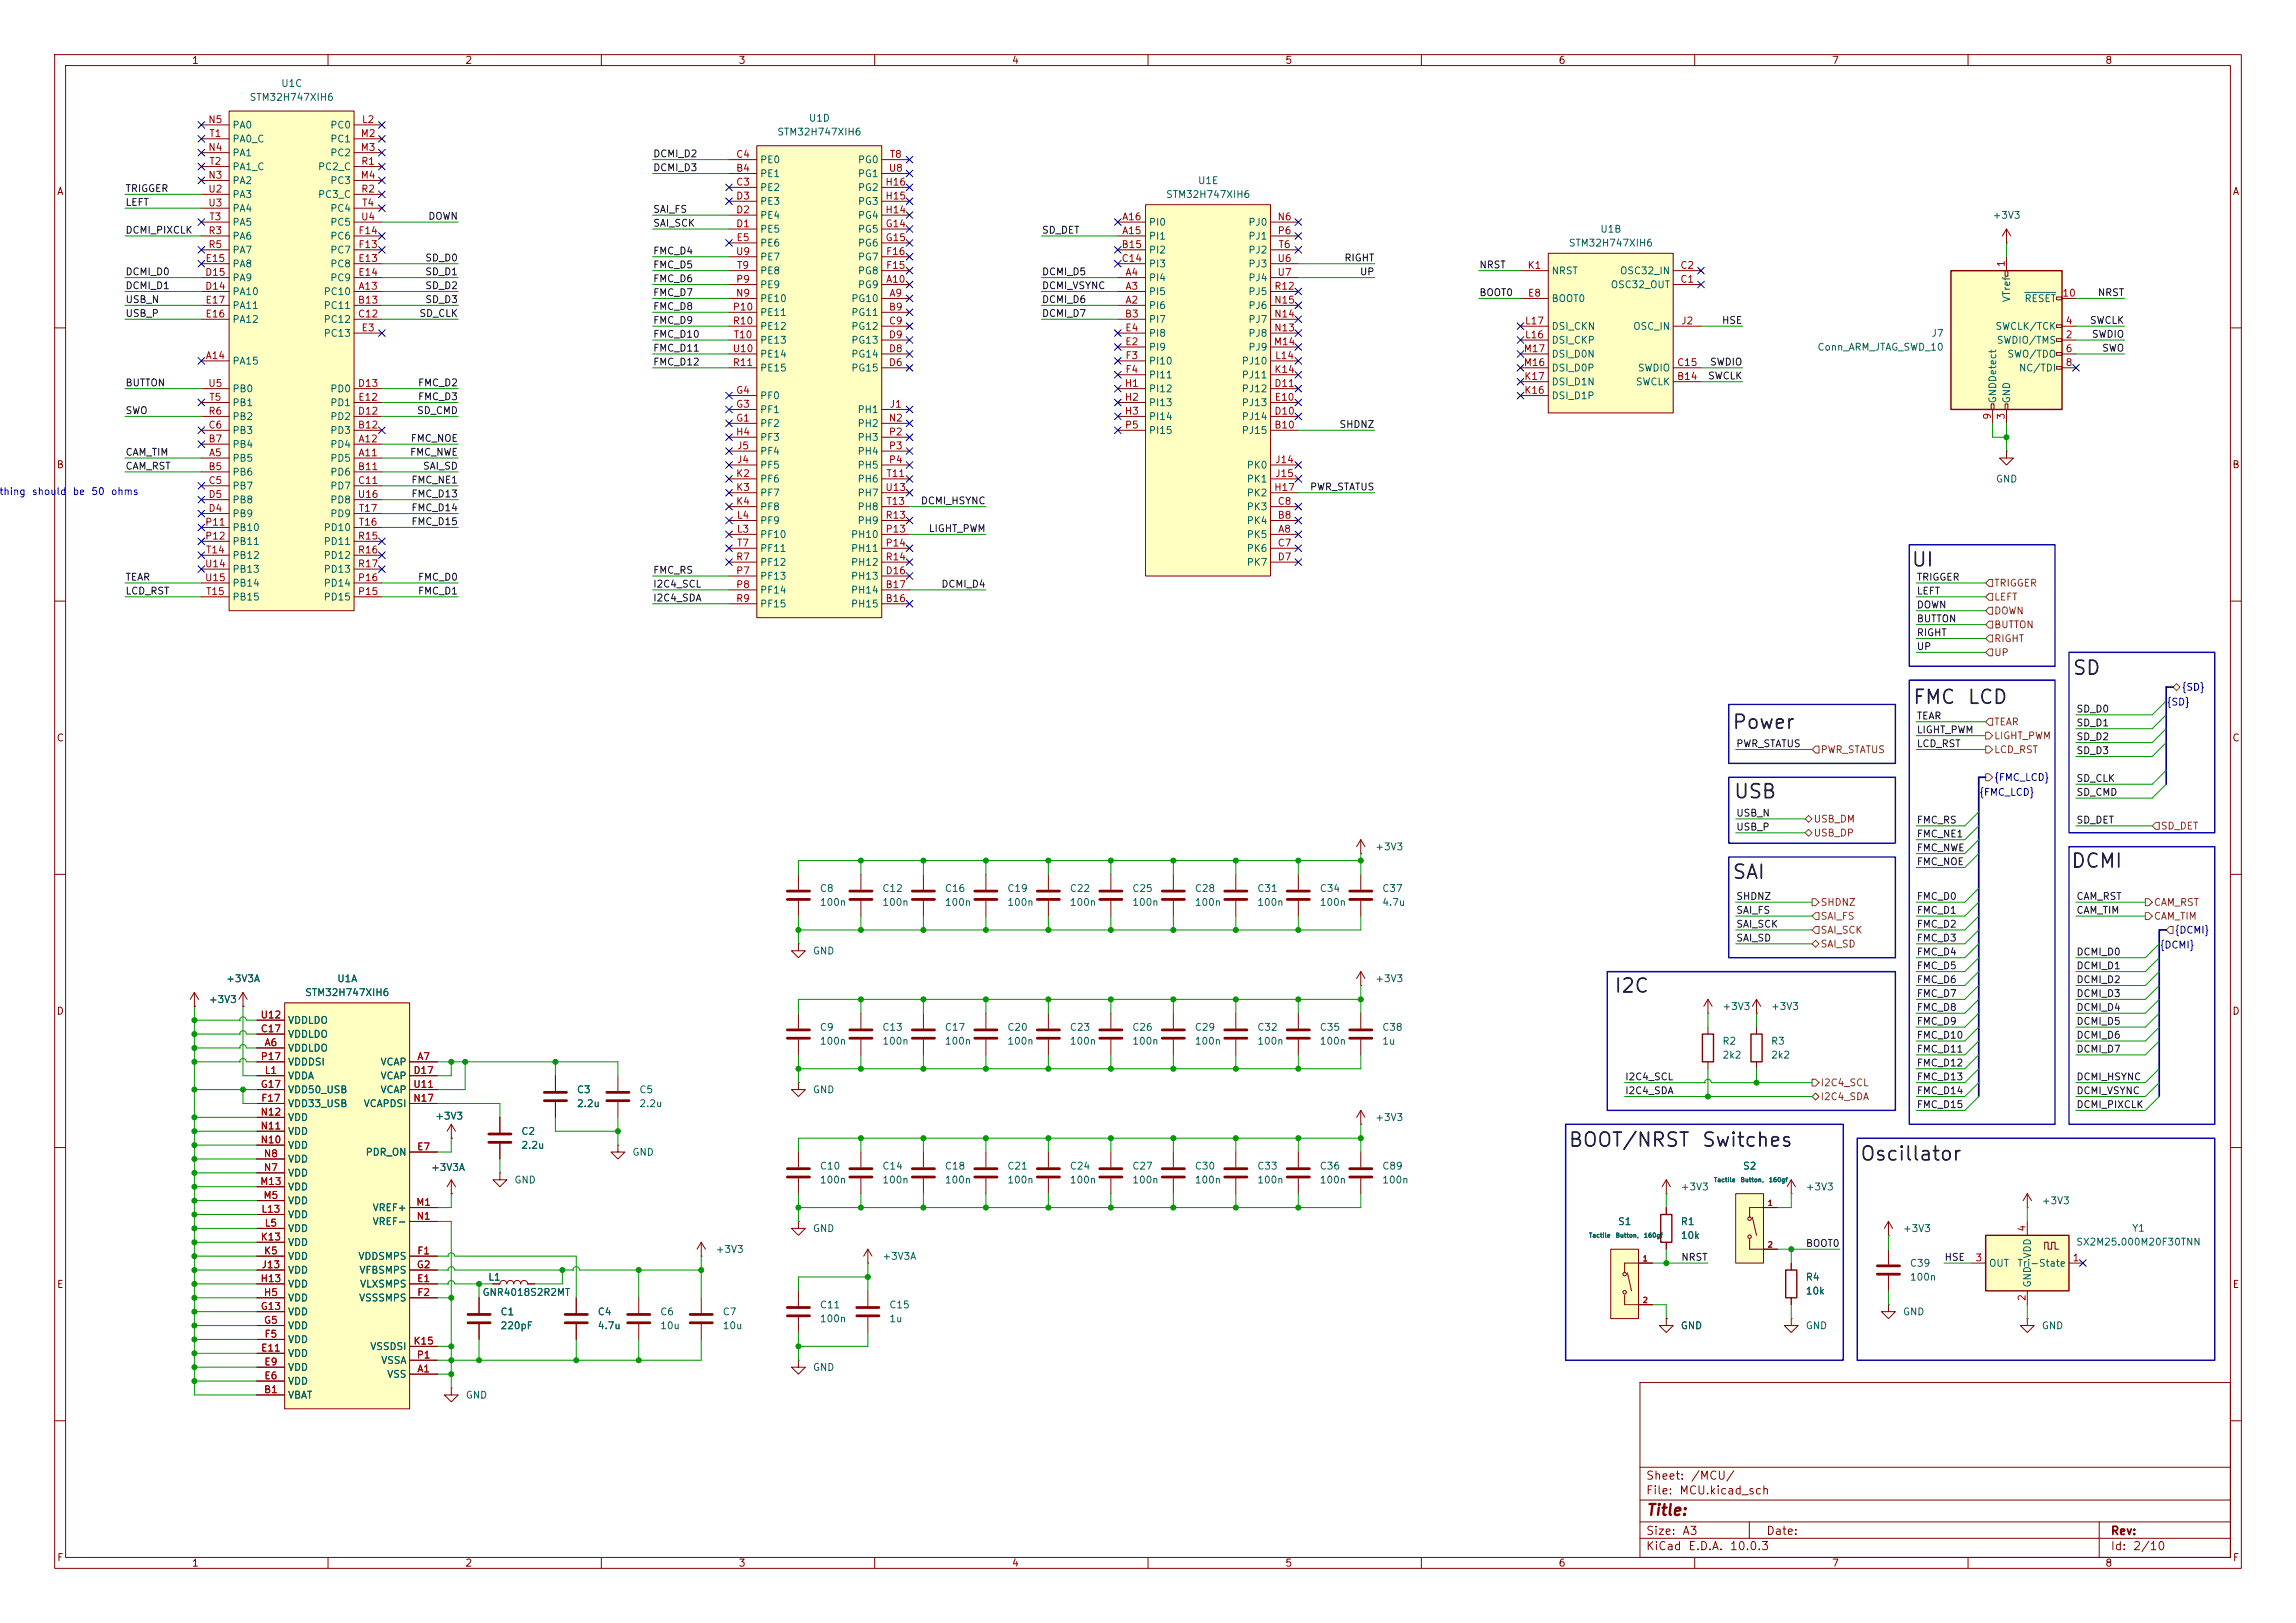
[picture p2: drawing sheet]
<svg xmlns="http://www.w3.org/2000/svg" width="420mm" height="297mm" viewBox="0 0 420 297" stroke-linecap="round" stroke-linejoin="round" font-family="sans-serif">
<defs><g id="words">
<g font-size="2.5">
<text x="349.5" y="104.3">UI</text>
<text x="379" y="124.1">SD</text>
<text x="349.8" y="129.5">FMC</text>
<text x="359.8" y="129.5">LCD</text>
<text x="316.7" y="134">Power</text>
<text x="317" y="146.7">USB</text>
<text x="316.7" y="161.5">SAI</text>
<text x="378.7" y="159.4">DCMI</text>
<text x="295.1" y="182.3">I2C</text>
<text x="286.8" y="210.5">BOOT/NRST</text>
<text x="311.2" y="210.5">Switches</text>
<text x="340.1" y="213">Oscillator</text>
</g>
<text font-size="2" fill="#840000" x="301" y="277.8">Title:</text>
<g font-size="1.5" fill="#840000">
<text x="301" y="273.8">File:</text>
<text x="301" y="271.1">Sheet:</text>
<text x="307.1" y="273.8">MCU.kicad_sch</text>
<text x="309.2" y="271.1">/MCU/</text>
<text x="301" y="281.2">Size:</text>
<text x="307.6" y="281.2">A3</text>
<text x="323" y="281.2">Date:</text>
<text x="386" y="281.2">Rev:</text>
<text x="301" y="284">KiCad</text>
<text x="308.7" y="284">E.D.A.</text>
<text x="316.3" y="284">10.0.3</text>
<text x="386" y="284">Id:</text>
<text x="390.1" y="284">2/10</text>
</g>
<g font-size="1.3" fill="#840000">
<text x="35" y="12">1</text>
<text x="85" y="12">2</text>
<text x="135" y="12">3</text>
<text x="185" y="12">4</text>
<text x="235" y="12">5</text>
<text x="285" y="12">6</text>
<text x="335" y="12">7</text>
<text x="385" y="12">8</text>
<text x="10.3" y="36">A</text>
<text x="408.3" y="36">A</text>
<text x="10.3" y="86">B</text>
<text x="408.2" y="86">B</text>
<text x="10.3" y="136">C</text>
<text x="408.2" y="136">C</text>
<text x="10.3" y="186">D</text>
<text x="408.2" y="186">D</text>
<text x="10.3" y="236">E</text>
<text x="408.3" y="236">E</text>
<text x="10.3" y="286">F</text>
<text x="35" y="287">1</text>
<text x="85" y="287">2</text>
<text x="135" y="287">3</text>
<text x="185" y="287">4</text>
<text x="235" y="287">5</text>
<text x="285" y="287">6</text>
<text x="335" y="287">7</text>
<text x="385" y="287">8</text>
<text x="408.3" y="286">F</text>
</g>
<g font-size="1.3" fill="#006464">
<text x="51.3" y="16.2">U1C</text>
<text x="42.4" y="23.8">PA0</text>
<text x="45.6" y="18.8">STM32H747XIH6</text>
<text x="60.3" y="23.8">PC0</text>
<text x="147.9" y="22.6">U1D</text>
<text x="42.4" y="28.9">PA1</text>
<text x="42.4" y="26.4">PA0_C</text>
<text x="60.3" y="26.4">PC1</text>
<text x="60.3" y="28.9">PC2</text>
<text x="142.1" y="25.1">STM32H747XIH6</text>
<text x="42.4" y="34">PA2</text>
<text x="42.4" y="31.5">PA1_C</text>
<text x="58.1" y="31.5">PC2_C</text>
<text x="60.3" y="34">PC3</text>
<text x="138.9" y="32.7">PE1</text>
<text x="138.9" y="35.3">PE2</text>
<text x="138.9" y="30.2">PE0</text>
<text x="156.8" y="35.3">PG2</text>
<text x="156.8" y="30.2">PG0</text>
<text x="156.8" y="32.7">PG1</text>
<text x="219" y="34">U1E</text>
<text x="42.4" y="41.6">PA5</text>
<text x="42.4" y="36.5">PA3</text>
<text x="42.4" y="39.1">PA4</text>
<text x="58.1" y="36.5">PC3_C</text>
<text x="60.3" y="39.1">PC4</text>
<text x="60.3" y="41.6">PC5</text>
<text x="138.9" y="40.3">PE4</text>
<text x="138.9" y="37.8">PE3</text>
<text x="156.8" y="40.3">PG4</text>
<text x="156.8" y="37.8">PG3</text>
<text x="210.1" y="41.6">PI0</text>
<text x="213.2" y="36.5">STM32H747XIH6</text>
<text x="228.3" y="41.6">PJ0</text>
<text x="364.4" y="40.3">+3V3</text>
<text x="42.4" y="44.2">PA6</text>
<text x="42.4" y="46.7">PA7</text>
<text x="60.3" y="46.7">PC7</text>
<text x="60.3" y="44.2">PC6</text>
<text x="138.9" y="42.9">PE5</text>
<text x="138.9" y="45.4">PE6</text>
<text x="138.9" y="48">PE7</text>
<text x="156.8" y="48">PG7</text>
<text x="156.8" y="42.9">PG5</text>
<text x="156.8" y="45.4">PG6</text>
<text x="210.1" y="44.2">PI1</text>
<text x="210.1" y="46.7">PI2</text>
<text x="228.3" y="44.2">PJ1</text>
<text x="228.3" y="46.7">PJ2</text>
<text x="286.9" y="45.4">STM32H747XIH6</text>
<text x="292.6" y="42.9">U1B</text>
<text x="42.4" y="51.8">PA9</text>
<text x="42.4" y="49.2">PA8</text>
<text x="60.3" y="49.2">PC8</text>
<text x="60.3" y="51.8">PC9</text>
<text x="138.9" y="53">PE9</text>
<text x="138.9" y="50.5">PE8</text>
<text x="156.8" y="53">PG9</text>
<text x="156.8" y="50.5">PG8</text>
<text x="210.1" y="51.8">PI4</text>
<text x="210.1" y="49.2">PI3</text>
<text x="228.3" y="49.2">PJ3</text>
<text x="228.3" y="51.8">PJ4</text>
<text x="283.7" y="50.5">NRST</text>
<text x="294.5" y="53">OSC32_OUT</text>
<text x="296.2" y="50.5">OSC32_IN</text>
<text x="42.4" y="54.3">PA10</text>
<text x="42.4" y="59.4">PA12</text>
<text x="42.4" y="56.9">PA11</text>
<text x="59.1" y="54.3">PC10</text>
<text x="59.1" y="56.9">PC11</text>
<text x="59.1" y="59.4">PC12</text>
<text x="138.9" y="55.6">PE10</text>
<text x="138.9" y="58.1">PE11</text>
<text x="155.6" y="55.6">PG10</text>
<text x="155.6" y="58.1">PG11</text>
<text x="210.1" y="56.9">PI6</text>
<text x="210.1" y="54.3">PI5</text>
<text x="210.1" y="59.4">PI7</text>
<text x="228.3" y="59.4">PJ7</text>
<text x="228.3" y="56.9">PJ6</text>
<text x="228.3" y="54.3">PJ5</text>
<text x="283.7" y="55.6">BOOT0</text>
<text x="368" y="55.4" transform="rotate(-90 368 55.4)">VTref</text>
<text x="370.2" y="55.6">RESET</text>
<text x="59.1" y="61.9">PC13</text>
<text x="138.9" y="60.7">PE12</text>
<text x="138.9" y="63.2">PE13</text>
<text x="138.9" y="65.7">PE14</text>
<text x="155.6" y="60.7">PG12</text>
<text x="155.6" y="65.7">PG14</text>
<text x="155.6" y="63.2">PG13</text>
<text x="210.1" y="64.5">PI9</text>
<text x="210.1" y="61.9">PI8</text>
<text x="228.3" y="64.5">PJ9</text>
<text x="228.3" y="61.9">PJ8</text>
<text x="283.7" y="63.2">DSI_CKP</text>
<text x="283.7" y="60.7">DSI_CKN</text>
<text x="283.7" y="65.7">DSI_D0N</text>
<text x="298.6" y="60.7">OSC_IN</text>
<text x="332.3" y="64.5">Conn_ARM_JTAG_SWD_10</text>
<text x="353.2" y="61.9">J7</text>
<text x="364.9" y="60.7">SWCLK/TCK</text>
<text x="365.1" y="63.2">SWDIO/TMS</text>
<text x="367.1" y="65.7">SWO/TDO</text>
<text x="42.4" y="67">PA15</text>
<text x="138.9" y="68.3">PE15</text>
<text x="155.6" y="68.3">PG15</text>
<text x="210.1" y="67">PI10</text>
<text x="210.1" y="69.6">PI11</text>
<text x="227" y="69.6">PJ11</text>
<text x="227" y="67">PJ10</text>
<text x="283.7" y="70.8">DSI_D1N</text>
<text x="283.7" y="68.3">DSI_D0P</text>
<text x="299.1" y="70.8">SWCLK</text>
<text x="299.5" y="68.3">SWDIO</text>
<text x="369.2" y="68.3">NC/TDI</text>
<text x="42.4" y="77.2">PB2</text>
<text x="42.4" y="74.6">PB1</text>
<text x="42.4" y="72.1">PB0</text>
<text x="60.3" y="77.2">PD2</text>
<text x="60.3" y="72.1">PD0</text>
<text x="60.3" y="74.6">PD1</text>
<text x="138.9" y="75.9">PF1</text>
<text x="138.9" y="73.4">PF0</text>
<text x="156.8" y="75.9">PH1</text>
<text x="210.1" y="72.1">PI12</text>
<text x="210.1" y="74.6">PI13</text>
<text x="210.1" y="77.2">PI14</text>
<text x="227" y="77.2">PJ14</text>
<text x="227" y="72.1">PJ12</text>
<text x="227" y="74.6">PJ13</text>
<text x="283.7" y="73.4">DSI_D1P</text>
<text x="365.5" y="73.9" transform="rotate(-90 365.5 73.9)">GNDDetect</text>
<text x="368" y="73.9" transform="rotate(-90 368 73.9)">GND</text>
<text x="42.4" y="82.3">PB4</text>
<text x="42.4" y="79.7">PB3</text>
<text x="60.3" y="82.3">PD4</text>
<text x="60.3" y="79.7">PD3</text>
<text x="138.9" y="78.4">PF2</text>
<text x="138.9" y="81">PF3</text>
<text x="138.9" y="83.5">PF4</text>
<text x="156.8" y="78.4">PH2</text>
<text x="156.8" y="81">PH3</text>
<text x="156.8" y="83.5">PH4</text>
<text x="210.1" y="79.7">PI15</text>
<text x="227" y="79.7">PJ15</text>
<text x="42.4" y="84.8">PB5</text>
<text x="42.4" y="87.3">PB6</text>
<text x="42.4" y="89.9">PB7</text>
<text x="60.3" y="84.8">PD5</text>
<text x="60.3" y="87.3">PD6</text>
<text x="60.3" y="89.9">PD7</text>
<text x="138.9" y="86.1">PF5</text>
<text x="138.9" y="88.6">PF6</text>
<text x="156.8" y="86.1">PH5</text>
<text x="156.8" y="88.6">PH6</text>
<text x="227.9" y="86.1">PK0</text>
<text x="227.9" y="88.6">PK1</text>
<text x="365" y="88.6">GND</text>
<text x="42.4" y="95">PB9</text>
<text x="42.4" y="92.4">PB8</text>
<text x="60.3" y="95">PD9</text>
<text x="60.3" y="92.4">PD8</text>
<text x="138.9" y="91.1">PF7</text>
<text x="138.9" y="93.7">PF8</text>
<text x="156.8" y="93.7">PH8</text>
<text x="156.8" y="91.1">PH7</text>
<text x="227.9" y="93.7">PK3</text>
<text x="227.9" y="91.1">PK2</text>
<text x="42.4" y="97.5">PB10</text>
<text x="42.4" y="100">PB11</text>
<text x="59.1" y="100">PD11</text>
<text x="59.1" y="97.5">PD10</text>
<text x="138.9" y="98.8">PF10</text>
<text x="138.9" y="96.2">PF9</text>
<text x="138.9" y="101.3">PF11</text>
<text x="155.6" y="98.8">PH10</text>
<text x="155.6" y="101.3">PH11</text>
<text x="156.8" y="96.2">PH9</text>
<text x="227.9" y="98.8">PK5</text>
<text x="227.9" y="96.2">PK4</text>
<text x="227.9" y="101.3">PK6</text>
<text x="42.4" y="102.6">PB12</text>
<text x="42.4" y="105.1">PB13</text>
<text x="42.4" y="107.7">PB14</text>
<text x="59.1" y="107.7">PD14</text>
<text x="59.1" y="102.6">PD12</text>
<text x="59.1" y="105.1">PD13</text>
<text x="138.9" y="106.4">PF13</text>
<text x="138.9" y="103.8">PF12</text>
<text x="155.6" y="106.4">PH13</text>
<text x="155.6" y="103.8">PH12</text>
<text x="227.9" y="103.8">PK7</text>
<text x="42.4" y="110.2">PB15</text>
<text x="59.1" y="110.2">PD15</text>
<text x="138.9" y="108.9">PF14</text>
<text x="138.9" y="111.5">PF15</text>
<text x="155.6" y="111.5">PH15</text>
<text x="155.6" y="108.9">PH14</text>
<text x="251.5" y="155.9">+3V3</text>
<text x="149.9" y="163.5">C8</text>
<text x="149.9" y="166.1">100n</text>
<text x="161.3" y="166.1">100n</text>
<text x="161.3" y="163.5">C12</text>
<text x="172.7" y="166.1">100n</text>
<text x="172.7" y="163.5">C16</text>
<text x="184.2" y="166.1">100n</text>
<text x="184.2" y="163.5">C19</text>
<text x="195.6" y="166.1">100n</text>
<text x="195.6" y="163.5">C22</text>
<text x="207" y="166.1">100n</text>
<text x="207" y="163.5">C25</text>
<text x="218.4" y="166.1">100n</text>
<text x="218.4" y="163.5">C28</text>
<text x="229.9" y="166.1">100n</text>
<text x="229.9" y="163.5">C31</text>
<text x="241.3" y="166.1">100n</text>
<text x="241.3" y="163.5">C34</text>
<text x="252.7" y="163.5">C37</text>
<text x="252.7" y="166.1">4.7u</text>
<text x="148.6" y="175">GND</text>
<text x="38.1" y="183.9">+3V3</text>
<text x="41.3" y="180">+3V3A</text>
<text x="55.7" y="182.6">STM32H747XIH6</text>
<text x="61.6" y="180">U1A</text>
<text x="251.5" y="180">+3V3</text>
<text x="315" y="185.1">+3V3</text>
<text x="323.9" y="185.1">+3V3</text>
<text x="52.6" y="190.2">VDDLDO</text>
<text x="52.6" y="187.7">VDDLDO</text>
<text x="149.9" y="188.9">C9</text>
<text x="149.9" y="191.5">100n</text>
<text x="161.3" y="191.5">100n</text>
<text x="161.3" y="188.9">C13</text>
<text x="172.7" y="191.5">100n</text>
<text x="172.7" y="188.9">C17</text>
<text x="184.2" y="191.5">100n</text>
<text x="184.2" y="188.9">C20</text>
<text x="195.6" y="191.5">100n</text>
<text x="195.6" y="188.9">C23</text>
<text x="207" y="191.5">100n</text>
<text x="207" y="188.9">C26</text>
<text x="218.4" y="191.5">100n</text>
<text x="218.4" y="188.9">C29</text>
<text x="229.9" y="191.5">100n</text>
<text x="229.9" y="188.9">C32</text>
<text x="241.3" y="191.5">100n</text>
<text x="241.3" y="188.9">C35</text>
<text x="252.7" y="191.5">1u</text>
<text x="252.7" y="188.9">C38</text>
<text x="315" y="191.5">R2</text>
<text x="323.9" y="191.5">R3</text>
<text x="52.6" y="192.7">VDDLDO</text>
<text x="52.6" y="197.8">VDDA</text>
<text x="52.6" y="195.3">VDDDSI</text>
<text x="69.5" y="195.3">VCAP</text>
<text x="69.5" y="197.8">VCAP</text>
<text x="315" y="194">2k2</text>
<text x="323.9" y="194">2k2</text>
<text x="52.6" y="202.9">VDD33_USB</text>
<text x="52.6" y="200.4">VDD50_USB</text>
<text x="66.4" y="202.9">VCAPDSI</text>
<text x="69.5" y="200.4">VCAP</text>
<text x="105.4" y="200.4">C3</text>
<text x="105.4" y="202.9">2.2u</text>
<text x="116.8" y="200.4">C5</text>
<text x="116.8" y="202.9">2.2u</text>
<text x="148.6" y="200.4">GND</text>
<text x="52.6" y="208">VDD</text>
<text x="52.6" y="205.4">VDD</text>
<text x="79.5" y="205.2">+3V3</text>
<text x="95.3" y="208">C2</text>
<text x="251.5" y="205.4">+3V3</text>
<text x="52.6" y="215.6">VDD</text>
<text x="52.6" y="213.1">VDD</text>
<text x="52.6" y="210.5">VDD</text>
<text x="66.8" y="211.8">PDR_ON</text>
<text x="78.7" y="214.6">+3V3A</text>
<text x="95.3" y="210.5">2.2u</text>
<text x="115.6" y="211.8">GND</text>
<text x="149.9" y="214.3">C10</text>
<text x="161.3" y="214.3">C14</text>
<text x="172.7" y="214.3">C18</text>
<text x="184.2" y="214.3">C21</text>
<text x="195.6" y="214.3">C24</text>
<text x="207" y="214.3">C27</text>
<text x="218.4" y="214.3">C30</text>
<text x="229.9" y="214.3">C33</text>
<text x="241.3" y="214.3">C36</text>
<text x="252.7" y="214.3">C89</text>
<text x="318.7" y="214.3">S2</text>
<text x="52.6" y="220.7">VDD</text>
<text x="52.6" y="218.1">VDD</text>
<text x="68.1" y="222">VREF+</text>
<text x="94" y="216.9">GND</text>
<text x="149.9" y="216.9">100n</text>
<text x="161.3" y="216.9">100n</text>
<text x="172.7" y="216.9">100n</text>
<text x="184.2" y="216.9">100n</text>
<text x="195.6" y="216.9">100n</text>
<text x="207" y="216.9">100n</text>
<text x="218.4" y="216.9">100n</text>
<text x="229.9" y="216.9">100n</text>
<text x="241.3" y="216.9">100n</text>
<text x="252.7" y="216.9">100n</text>
<text x="307.3" y="218.1">+3V3</text>
<text x="330.2" y="218.1">+3V3</text>
<text x="373.4" y="220.7">+3V3</text>
<text x="52.6" y="225.8">VDD</text>
<text x="52.6" y="223.2">VDD</text>
<text x="68.1" y="224.5">VREF-</text>
<text x="148.6" y="225.8">GND</text>
<text x="295.9" y="224.5">S1</text>
<text x="307.3" y="224.5">R1</text>
<text x="307.3" y="227">10k</text>
<text x="348" y="225.8">+3V3</text>
<text x="389.9" y="225.7">Y1</text>
<text x="52.6" y="233.4">VDD</text>
<text x="52.6" y="230.8">VDD</text>
<text x="52.6" y="228.3">VDD</text>
<text x="65.4" y="230.8">VDDSMPS</text>
<text x="65.6" y="233.4">VFBSMPS</text>
<text x="130.8" y="229.6">+3V3</text>
<text x="161.3" y="230.8">+3V3A</text>
<text x="349.3" y="232.1">C39</text>
<text x="363.7" y="232.1">OUT</text>
<text x="368.9" y="232.1">Tri-State</text>
<text x="371.8" y="230.4" transform="rotate(-90 371.8 230.4)">VDD</text>
<text x="379.7" y="228.2">SX2M25.000M20F30TNN</text>
<text x="52.6" y="238.5">VDD</text>
<text x="52.6" y="235.9">VDD</text>
<text x="65.6" y="238.5">VSSSMPS</text>
<text x="65.8" y="235.9">VLXSMPS</text>
<text x="88.2" y="237.4">GNR4018S2R2MT</text>
<text x="89.2" y="234.7">L1</text>
<text x="149.9" y="239.7">C11</text>
<text x="162.6" y="239.7">C15</text>
<text x="330.2" y="234.7">R4</text>
<text x="330.2" y="237.2">10k</text>
<text x="349.3" y="234.7">100n</text>
<text x="371.8" y="235.7" transform="rotate(-90 371.8 235.7)">GND</text>
<text x="52.6" y="243.5">VDD</text>
<text x="52.6" y="241">VDD</text>
<text x="91.4" y="241">C1</text>
<text x="91.4" y="243.5">220pF</text>
<text x="109.2" y="241">C4</text>
<text x="109.2" y="243.5">4.7u</text>
<text x="120.7" y="241">C6</text>
<text x="120.7" y="243.5">10u</text>
<text x="132.1" y="241">C7</text>
<text x="132.1" y="243.5">10u</text>
<text x="149.9" y="242.3">100n</text>
<text x="162.6" y="242.3">1u</text>
<text x="307.3" y="243.5">GND</text>
<text x="330.2" y="243.5">GND</text>
<text x="348" y="241">GND</text>
<text x="373.4" y="243.5">GND</text>
<text x="52.6" y="251.2">VDD</text>
<text x="52.6" y="248.6">VDD</text>
<text x="52.6" y="246.1">VDD</text>
<text x="67.6" y="247.4">VSSDSI</text>
<text x="69.6" y="249.9">VSSA</text>
<text x="148.6" y="251.2">GND</text>
<text x="52.6" y="256.2">VBAT</text>
<text x="52.6" y="253.7">VDD</text>
<text x="70.7" y="252.4">VSS</text>
<text x="85.1" y="256.2">GND</text>
</g>
<g font-size="1.3" fill="#a90000">
<text x="38" y="22.8">N5</text>
<text x="66.1" y="22.8">L2</text>
<text x="38" y="27.9">N4</text>
<text x="38.2" y="25.4">T1</text>
<text x="65.9" y="25.4">M2</text>
<text x="65.9" y="27.9">M3</text>
<text x="134.5" y="29.2">C4</text>
<text x="162.6" y="29.2">T8</text>
<text x="38" y="33">N3</text>
<text x="38" y="35.5">U2</text>
<text x="38.2" y="30.5">T2</text>
<text x="65.9" y="33">M4</text>
<text x="66" y="30.5">R1</text>
<text x="66" y="35.5">R2</text>
<text x="134.5" y="31.7">B4</text>
<text x="134.5" y="34.3">C3</text>
<text x="161.9" y="34.3">H16</text>
<text x="162.5" y="31.7">U8</text>
<text x="38" y="38.1">U3</text>
<text x="38.2" y="40.6">T3</text>
<text x="65.9" y="40.6">U4</text>
<text x="66.1" y="38.1">T4</text>
<text x="134.5" y="41.9">D1</text>
<text x="134.5" y="39.3">D2</text>
<text x="134.5" y="36.8">D3</text>
<text x="161.9" y="39.3">H14</text>
<text x="161.9" y="36.8">H15</text>
<text x="161.9" y="41.9">G14</text>
<text x="205.2" y="40.6">A16</text>
<text x="233.6" y="40.6">N6</text>
<text x="38" y="43.2">R3</text>
<text x="38" y="45.7">R5</text>
<text x="65.5" y="45.7">F13</text>
<text x="65.5" y="43.2">F14</text>
<text x="134.5" y="47">U9</text>
<text x="134.6" y="44.4">E5</text>
<text x="161.9" y="44.4">G15</text>
<text x="162" y="47">F16</text>
<text x="205.1" y="45.7">B15</text>
<text x="205.2" y="43.2">A15</text>
<text x="233.6" y="43.2">P6</text>
<text x="233.8" y="45.7">T6</text>
<text x="37.4" y="53.3">D14</text>
<text x="37.4" y="50.8">D15</text>
<text x="37.5" y="48.2">E15</text>
<text x="65.4" y="48.2">E13</text>
<text x="65.4" y="50.8">E14</text>
<text x="65.5" y="53.3">A13</text>
<text x="134.5" y="52">P9</text>
<text x="134.7" y="49.5">T9</text>
<text x="162" y="52">A10</text>
<text x="162" y="49.5">F15</text>
<text x="205.1" y="48.2">C14</text>
<text x="205.8" y="53.3">A3</text>
<text x="205.8" y="50.8">A4</text>
<text x="233" y="53.3">R12</text>
<text x="233.6" y="48.2">U6</text>
<text x="233.6" y="50.8">U7</text>
<text x="279.3" y="49.5">K1</text>
<text x="307.3" y="52">C1</text>
<text x="307.3" y="49.5">C2</text>
<text x="367" y="49" transform="rotate(-90 367 49)">1</text>
<text x="37.5" y="58.4">E16</text>
<text x="37.5" y="55.9">E17</text>
<text x="65.4" y="55.9">B13</text>
<text x="65.4" y="58.4">C12</text>
<text x="133.9" y="57.1">P10</text>
<text x="133.9" y="59.7">R10</text>
<text x="134.5" y="54.6">N9</text>
<text x="162.5" y="57.1">B9</text>
<text x="162.5" y="59.7">C9</text>
<text x="162.6" y="54.6">A9</text>
<text x="205.7" y="58.4">B3</text>
<text x="205.8" y="55.9">A2</text>
<text x="233" y="58.4">N14</text>
<text x="233" y="55.9">N15</text>
<text x="278.8" y="59.7">L17</text>
<text x="279.4" y="54.6">E8</text>
<text x="307.4" y="59.7">J2</text>
<text x="377.1" y="54.6">10</text>
<text x="377.8" y="59.7">4</text>
<text x="66" y="60.9">E3</text>
<text x="133.9" y="64.7">U10</text>
<text x="134.1" y="62.2">T10</text>
<text x="162.5" y="64.7">D8</text>
<text x="162.5" y="62.2">D9</text>
<text x="205.7" y="63.5">E2</text>
<text x="205.7" y="60.9">E4</text>
<text x="232.9" y="63.5">M14</text>
<text x="233" y="60.9">N13</text>
<text x="278.6" y="64.7">M17</text>
<text x="278.8" y="62.2">L16</text>
<text x="377.8" y="62.2">2</text>
<text x="377.8" y="64.7">6</text>
<text x="37.5" y="66">A14</text>
<text x="38" y="71.1">U5</text>
<text x="65.4" y="71.1">D13</text>
<text x="133.9" y="67.3">R11</text>
<text x="162.5" y="67.3">D6</text>
<text x="205.6" y="71.1">H1</text>
<text x="205.8" y="66">F3</text>
<text x="205.8" y="68.6">F4</text>
<text x="233" y="71.1">D11</text>
<text x="233" y="68.6">K14</text>
<text x="233.1" y="66">L14</text>
<text x="278.6" y="67.3">M16</text>
<text x="278.7" y="69.8">K17</text>
<text x="306.7" y="69.8">B14</text>
<text x="306.7" y="67.3">C15</text>
<text x="377.8" y="67.3">8</text>
<text x="38" y="76.2">R6</text>
<text x="38.2" y="73.6">T5</text>
<text x="65.4" y="76.2">D12</text>
<text x="65.4" y="73.6">E12</text>
<text x="134.5" y="77.4">G1</text>
<text x="134.5" y="74.9">G3</text>
<text x="134.5" y="72.4">G4</text>
<text x="162.5" y="77.4">N2</text>
<text x="162.6" y="74.9">J1</text>
<text x="205.6" y="73.6">H2</text>
<text x="205.6" y="76.2">H3</text>
<text x="233" y="76.2">D10</text>
<text x="233.1" y="73.6">E10</text>
<text x="278.7" y="72.4">K16</text>
<text x="364.5" y="76.9" transform="rotate(-90 364.5 76.9)">9</text>
<text x="367" y="76.9" transform="rotate(-90 367 76.9)">3</text>
<text x="38" y="81.3">B7</text>
<text x="38" y="78.7">C6</text>
<text x="38.1" y="83.8">A5</text>
<text x="65.4" y="78.7">B12</text>
<text x="65.5" y="83.8">A11</text>
<text x="65.5" y="81.3">A12</text>
<text x="134.5" y="80">H4</text>
<text x="134.7" y="82.5">J5</text>
<text x="162.5" y="80">P2</text>
<text x="162.5" y="82.5">P3</text>
<text x="205.7" y="78.7">P5</text>
<text x="233" y="78.7">B10</text>
<text x="38" y="86.3">B5</text>
<text x="38" y="88.9">C5</text>
<text x="65.4" y="86.3">B11</text>
<text x="65.4" y="88.9">C11</text>
<text x="134.5" y="87.6">K2</text>
<text x="134.7" y="85.1">J4</text>
<text x="162" y="87.6">T11</text>
<text x="162.5" y="85.1">P4</text>
<text x="233.2" y="85.1">J14</text>
<text x="233.2" y="87.6">J15</text>
<text x="38" y="94">D4</text>
<text x="38" y="91.4">D5</text>
<text x="65.3" y="91.4">U16</text>
<text x="65.5" y="94">T17</text>
<text x="134.5" y="90.1">K3</text>
<text x="134.5" y="92.7">K4</text>
<text x="134.7" y="95.2">L4</text>
<text x="161.9" y="90.1">U13</text>
<text x="161.9" y="95.2">R13</text>
<text x="162" y="92.7">T13</text>
<text x="233" y="90.1">H17</text>
<text x="233.6" y="95.2">B8</text>
<text x="233.6" y="92.7">C8</text>
<text x="37.4" y="96.5">P11</text>
<text x="37.4" y="99">P12</text>
<text x="37.6" y="101.6">T14</text>
<text x="65.4" y="99">R15</text>
<text x="65.4" y="101.6">R16</text>
<text x="65.5" y="96.5">T16</text>
<text x="134.7" y="97.8">L3</text>
<text x="134.7" y="100.3">T7</text>
<text x="161.9" y="97.8">P13</text>
<text x="161.9" y="100.3">P14</text>
<text x="233.6" y="100.3">C7</text>
<text x="233.7" y="97.8">A8</text>
<text x="37.4" y="104.1">U14</text>
<text x="37.4" y="106.7">U15</text>
<text x="65.4" y="106.7">P16</text>
<text x="65.4" y="104.1">R17</text>
<text x="134.5" y="105.4">P7</text>
<text x="134.5" y="107.9">P8</text>
<text x="134.5" y="102.8">R7</text>
<text x="161.9" y="107.9">B17</text>
<text x="161.9" y="105.4">D16</text>
<text x="161.9" y="102.8">R14</text>
<text x="233.6" y="102.8">D7</text>
<text x="37.6" y="109.2">T15</text>
<text x="65.4" y="109.2">P15</text>
<text x="134.5" y="110.5">R9</text>
<text x="161.9" y="110.5">B16</text>
<text x="47.6" y="186.7">U12</text>
<text x="47.6" y="189.2">C17</text>
<text x="48.3" y="191.7">A6</text>
<text x="47.6" y="194.3">P17</text>
<text x="48.3" y="196.8">L1</text>
<text x="75.5" y="196.8">D17</text>
<text x="76.2" y="194.3">A7</text>
<text x="47.6" y="199.4">G17</text>
<text x="47.7" y="201.9">F17</text>
<text x="75.5" y="201.9">N17</text>
<text x="75.5" y="199.4">U11</text>
<text x="47.6" y="209.5">N10</text>
<text x="47.6" y="207">N11</text>
<text x="47.6" y="204.4">N12</text>
<text x="48.2" y="214.6">N7</text>
<text x="48.2" y="212.1">N8</text>
<text x="76.2" y="210.8">E7</text>
<text x="47.5" y="217.1">M13</text>
<text x="48.1" y="219.7">M5</text>
<text x="76" y="221">M1</text>
<text x="47.6" y="227.3">K13</text>
<text x="47.7" y="222.2">L13</text>
<text x="48.3" y="224.8">L5</text>
<text x="76.1" y="223.5">N1</text>
<text x="370.8" y="225.5" transform="rotate(-90 370.8 225.5)">4</text>
<text x="47.7" y="232.4">J13</text>
<text x="48.2" y="229.8">K5</text>
<text x="76.1" y="232.4">G2</text>
<text x="76.2" y="229.8">F1</text>
<text x="361.2" y="231.1">3</text>
<text x="379" y="231.1">1</text>
<text x="47.6" y="234.9">H13</text>
<text x="48.2" y="237.5">H5</text>
<text x="76.2" y="234.9">E1</text>
<text x="76.2" y="237.5">F2</text>
<text x="370.8" y="238.2" transform="rotate(-90 370.8 238.2)">2</text>
<text x="47.6" y="240">G13</text>
<text x="48.2" y="242.5">G5</text>
<text x="48.3" y="245.1">F5</text>
<text x="47.6" y="247.6">E11</text>
<text x="48.2" y="250.2">E9</text>
<text x="75.5" y="246.4">K15</text>
<text x="76.1" y="248.9">P1</text>
<text x="76.2" y="251.4">A1</text>
<text x="48.2" y="255.2">B1</text>
<text x="48.2" y="252.7">E6</text>
</g>
<g font-size="1.3" fill="#0f0f0f">
<text x="119.4" y="29.1">DCMI_D2</text>
<text x="22.9" y="35.4">TRIGGER</text>
<text x="119.4" y="31.6">DCMI_D3</text>
<text x="22.9" y="38">LEFT</text>
<text x="78.2" y="40.5">DOWN</text>
<text x="119.4" y="39.2">SAI_FS</text>
<text x="119.4" y="41.8">SAI_SCK</text>
<text x="22.9" y="43.1">DCMI_PIXCLK</text>
<text x="119.4" y="46.9">FMC_D4</text>
<text x="190.5" y="43.1">SD_DET</text>
<text x="22.9" y="50.7">DCMI_D0</text>
<text x="22.9" y="53.2">DCMI_D1</text>
<text x="77.7" y="50.7">SD_D1</text>
<text x="77.7" y="48.1">SD_D0</text>
<text x="77.7" y="53.2">SD_D2</text>
<text x="119.4" y="49.4">FMC_D5</text>
<text x="119.4" y="51.9">FMC_D6</text>
<text x="190.5" y="50.7">DCMI_D5</text>
<text x="190.5" y="53.2">DCMI_VSYNC</text>
<text x="245.8" y="48.1">RIGHT</text>
<text x="248.7" y="50.7">UP</text>
<text x="270.5" y="49.4">NRST</text>
<text x="22.9" y="58.3">USB_P</text>
<text x="22.9" y="55.8">USB_N</text>
<text x="76.6" y="58.3">SD_CLK</text>
<text x="77.7" y="55.8">SD_D3</text>
<text x="119.4" y="54.5">FMC_D7</text>
<text x="119.4" y="59.6">FMC_D9</text>
<text x="119.4" y="57">FMC_D8</text>
<text x="190.5" y="55.8">DCMI_D6</text>
<text x="190.5" y="58.3">DCMI_D7</text>
<text x="270.5" y="54.5">BOOT0</text>
<text x="314.9" y="59.6">HSE</text>
<text x="382.2" y="59.6">SWCLK</text>
<text x="383.6" y="54.5">NRST</text>
<text x="119.4" y="62.1">FMC_D10</text>
<text x="119.4" y="64.6">FMC_D11</text>
<text x="382.6" y="62.1">SWDIO</text>
<text x="384.4" y="64.6">SWO</text>
<text x="22.9" y="71">BUTTON</text>
<text x="76.4" y="71">FMC_D2</text>
<text x="119.4" y="67.2">FMC_D12</text>
<text x="312.3" y="69.7">SWCLK</text>
<text x="312.7" y="67.2">SWDIO</text>
<text x="22.9" y="76.1">SWO</text>
<text x="76.2" y="76.1">SD_CMD</text>
<text x="76.4" y="73.5">FMC_D3</text>
<text x="22.9" y="83.7">CAM_TIM</text>
<text x="74.9" y="83.7">FMC_NWE</text>
<text x="75" y="81.2">FMC_NOE</text>
<text x="244.9" y="78.6">SHDNZ</text>
<text x="22.9" y="86.2">CAM_RST</text>
<text x="75.2" y="88.8">FMC_NE1</text>
<text x="77.3" y="86.2">SAI_SD</text>
<text x="75.2" y="91.3">FMC_D13</text>
<text x="75.2" y="93.9">FMC_D14</text>
<text x="168.3" y="92.6">DCMI_HSYNC</text>
<text x="239.5" y="90">PWR_STATUS</text>
<text x="75.2" y="96.4">FMC_D15</text>
<text x="169.8" y="97.7">LIGHT_PWM</text>
<text x="22.9" y="106.6">TEAR</text>
<text x="76.4" y="106.6">FMC_D0</text>
<text x="119.4" y="107.8">I2C4_SCL</text>
<text x="119.4" y="105.3">FMC_RS</text>
<text x="172.1" y="107.8">DCMI_D4</text>
<text x="350.5" y="106.6">TRIGGER</text>
<text x="22.9" y="109.1">LCD_RST</text>
<text x="76.4" y="109.1">FMC_D1</text>
<text x="119.4" y="110.4">I2C4_SDA</text>
<text x="350.5" y="111.6">DOWN</text>
<text x="350.5" y="109.1">LEFT</text>
<text x="350.5" y="114.2">BUTTON</text>
<text x="350.5" y="116.7">RIGHT</text>
<text x="350.5" y="119.3">UP</text>
<text x="350.5" y="132">TEAR</text>
<text x="379.7" y="130.7">SD_D0</text>
<text x="317.5" y="137">PWR_STATUS</text>
<text x="350.5" y="137">LCD_RST</text>
<text x="350.5" y="134.5">LIGHT_PWM</text>
<text x="379.7" y="135.8">SD_D2</text>
<text x="379.7" y="133.2">SD_D1</text>
<text x="379.7" y="138.3">SD_D3</text>
<text x="379.7" y="143.4">SD_CLK</text>
<text x="317.5" y="149.7">USB_N</text>
<text x="379.7" y="145.9">SD_CMD</text>
<text x="317.5" y="152.3">USB_P</text>
<text x="350.5" y="153.5">FMC_NE1</text>
<text x="350.5" y="151">FMC_RS</text>
<text x="379.7" y="151">SD_DET</text>
<text x="350.5" y="158.6">FMC_NOE</text>
<text x="350.5" y="156.1">FMC_NWE</text>
<text x="317.5" y="165">SHDNZ</text>
<text x="317.5" y="167.5">SAI_FS</text>
<text x="350.5" y="167.5">FMC_D1</text>
<text x="350.5" y="165">FMC_D0</text>
<text x="379.7" y="167.5">CAM_TIM</text>
<text x="379.7" y="165">CAM_RST</text>
<text x="317.5" y="170.1">SAI_SCK</text>
<text x="317.5" y="172.6">SAI_SD</text>
<text x="350.5" y="172.6">FMC_D3</text>
<text x="350.5" y="170.1">FMC_D2</text>
<text x="350.5" y="175.1">FMC_D4</text>
<text x="350.5" y="177.7">FMC_D5</text>
<text x="379.7" y="177.7">DCMI_D1</text>
<text x="379.7" y="175.1">DCMI_D0</text>
<text x="350.5" y="185.3">FMC_D8</text>
<text x="350.5" y="180.2">FMC_D6</text>
<text x="350.5" y="182.8">FMC_D7</text>
<text x="379.7" y="180.2">DCMI_D2</text>
<text x="379.7" y="185.3">DCMI_D4</text>
<text x="379.7" y="182.8">DCMI_D3</text>
<text x="350.5" y="187.8">FMC_D9</text>
<text x="350.5" y="190.4">FMC_D10</text>
<text x="379.7" y="190.4">DCMI_D6</text>
<text x="379.7" y="187.8">DCMI_D5</text>
<text x="297.2" y="198">I2C4_SCL</text>
<text x="350.5" y="195.5">FMC_D12</text>
<text x="350.5" y="192.9">FMC_D11</text>
<text x="350.5" y="198">FMC_D13</text>
<text x="379.7" y="198">DCMI_HSYNC</text>
<text x="379.7" y="192.9">DCMI_D7</text>
<text x="297.2" y="200.5">I2C4_SDA</text>
<text x="350.5" y="203.1">FMC_D15</text>
<text x="350.5" y="200.5">FMC_D14</text>
<text x="379.7" y="203.1">DCMI_PIXCLK</text>
<text x="379.7" y="200.5">DCMI_VSYNC</text>
<text x="307.4" y="231">NRST</text>
<text x="330.2" y="228.5">BOOT0</text>
<text x="355.6" y="231">HSE</text>
</g>
<g font-size="1.3" fill="#0000c2">
<text x="-.2" y="90.9">thing</text>
<text x="5.7" y="90.9">should</text>
<text x="13.2" y="90.9">be</text>
<text x="16.6" y="90.9">50</text>
<text x="20.2" y="90.9">ohms</text>
</g>
<g font-size="1.3" fill="#725600">
<text x="364.7" y="107.7">TRIGGER</text>
<text x="364.7" y="112.7">DOWN</text>
<text x="364.7" y="110.2">LEFT</text>
<text x="364.7" y="115.3">BUTTON</text>
<text x="364.7" y="117.8">RIGHT</text>
<text x="364.7" y="120.4">UP</text>
<text x="364.7" y="133.1">TEAR</text>
<text x="364.7" y="135.6">LIGHT_PWM</text>
<text x="332.9" y="138.1">PWR_STATUS</text>
<text x="364.7" y="138.1">LCD_RST</text>
<text x="331.7" y="153.4">USB_DP</text>
<text x="331.7" y="150.8">USB_DM</text>
<text x="395.2" y="152.1">SD_DET</text>
<text x="332.9" y="166.1">SHDNZ</text>
<text x="393.9" y="166.1">CAM_RST</text>
<text x="332.9" y="168.6">SAI_FS</text>
<text x="332.9" y="171.2">SAI_SCK</text>
<text x="332.9" y="173.7">SAI_SD</text>
<text x="393.9" y="168.6">CAM_TIM</text>
<text x="332.9" y="201.6">I2C4_SDA</text>
<text x="332.9" y="199.1">I2C4_SCL</text>
</g>
<g font-size="1.3" fill="#000084">
<text x="396.2" y="129.4">{SD}</text>
<text x="399" y="126.7">{SD}</text>
<text x="364.7" y="143.2">{FMC_LCD}</text>
<text x="361.9" y="145.9">{FMC_LCD}</text>
<text x="395" y="173.9">{DCMI}</text>
<text x="397.7" y="171.2">{DCMI}</text>
</g>
<g font-size="1" fill="#a90000">
<text x="323.2" y="220.9">1</text>
<text x="300.4" y="231.1">1</text>
<text x="323.2" y="228.5">2</text>
<text x="300.4" y="238.7">2</text>
</g>
<g font-size=".8" fill="#006464">
<text x="313.4" y="216.5">Tactile</text>
<text x="318.3" y="216.5">Button,</text>
<text x="323.5" y="216.5">160gf</text>
<text x="290.6" y="226.7">Tactile</text>
<text x="295.4" y="226.7">Button,</text>
<text x="300.6" y="226.7">160gf</text>
</g>
</g></defs>
<g fill="none" stroke="#840000" stroke-width=".18">
<path d="M10 10h400v277h-400zM12 12h396v273h-396zM60 10v2M110 10v2M160 10v2M210 10v2M260 10v2M310 10v2M360 10v2M10 60h2M408 60h2M10 110h2"/>
<path d="M408 110h2M10 160h2M408 160h2M10 210h2M248.9 205.7h.1M248.9 203.2l-.7 1.3M248.9 203.2l.8 1.3M248.9 203.2v2.5M408 210h2M82.5 254v1.3h1.3l-1.3 1.2-1.2-1.2h1.2M82.5 254h.1M300 253h108v32h-108z"/>
<path d="M10 260h2M300 278.5h108M300 274.5h108M300 268.5h108M320 278.5v3M384 278.5v6.5M408 260h2M60 285v2M110 285v2M160 285v2M210 285v2M260 285v2"/>
<path d="M300 281.5h108M310 285v2M360 285v2"/>
</g>
<path d="M209.5 37.5h22.9v67.9h-22.9z" fill="#ffffc2"/>
<g fill="none" stroke="#840000" stroke-width=".18">
<path d="M209.5 37.5h22.9v67.9h-22.9zM204.5 55.9h5M204.5 53.3h5M204.5 50.8h5M204.5 43.2h5M204.5 40.6h5M204.5 58.4h5M204.5 45.7h5M204.5 48.3h5M232.4 55.9h5.1M232.4 53.3h5.1M232.4 50.8h5.1"/>
<path d="M232.4 43.2h5.1M232.4 40.6h5.1M232.4 58.4h5.1M232.4 45.7h5.1M232.4 48.3h5.1M204.5 78.7h5M204.5 76.2h5M204.5 71.1h5M204.5 63.5h5M204.5 61h5M204.5 73.7h5M204.5 66h5"/>
<path d="M204.5 68.6h5M232.4 78.7h5.1M232.4 76.2h5.1M232.4 71.1h5.1M232.4 63.5h5.1M232.4 61h5.1M232.4 73.7h5.1M232.4 66h5.1M232.4 68.6h5.1M232.4 97.8h5.1M232.4 95.3h5.1M232.4 92.7h5.1"/>
<path d="M232.4 90.2h5.1M232.4 85.1h5.1M232.4 87.6h5.1M232.4 100.3h5.1M232.4 102.9h5.1M191.8 160v2.8M191.8 164.8v2.8M203.2 160v2.8M203.2 164.8v2.8M214.6 160v2.8M214.6 164.8v2.8M237.5 185.4v2.8"/>
<path d="M237.5 190.2v2.8M248.9 185.4v2.8M248.9 190.2v2.8M237.5 210.8v2.8M237.5 215.6v2.8M248.9 210.8v2.8M248.9 215.6v2.8"/>
</g>
<g fill="none" stroke="#840000" stroke-width=".51">
<path d="M189.7 163.1h4.1M189.7 164.6h4.1M201.2 163.1h4M201.2 164.6h4M212.6 163.1h4.1M212.6 164.6h4.1M235.5 188.5h4M235.5 190h4M246.9 188.5h4.1M246.9 190h4.1M235.5 213.9h4M235.5 215.4h4"/>
<path d="M246.9 213.9h4.1M246.9 215.4h4.1"/>
</g>
<path d="M363.2 226.1h15.3v10.1h-15.3z" fill="#ffffc2"/>
<path d="M363.2 226.1h15.3v10.1h-15.3z" fill="none" stroke="#840000" stroke-width=".25"/>
<path d="M370.8 218.4v2.6M370.8 218.4l-.7 1.3M370.8 218.4l.8 1.3M360.7 231.1h2.5M370.8 221h.1M370.8 223.5v2.6M370.8 236.2v2.6M374 228.6v-1.3h.6v1.3h.7v-1.3h.6v1.3h.7M378.5 231.1h2.5" fill="none" stroke="#840000" stroke-width=".18"/>
<path d="M283.2 46.4h22.9v29.2h-22.9z" fill="#ffffc2"/>
<g fill="none" stroke="#840000" stroke-width=".18">
<path d="M278.1 49.5h5.1M278.1 54.6h5.1M278.1 59.7h5.1M283.2 46.4h22.9v29.2h-22.9zM306.1 52.1h5M306.1 49.5h5M306.1 59.7h5M367 44.5h.1M367 41.9l-.7 1.3M367 41.9l.8 1.3M367 41.9v2.6M278.1 69.9h5.1"/>
<path d="M278.1 67.3h5.1M278.1 72.4h5.1M278.1 62.2h5.1M278.1 64.8h5.1M306.1 69.9h5M306.1 67.3h5M191.8 210.8v2.8M191.8 215.6v2.8M370.8 241.3v1.3h1.3l-1.3 1.2-1.2-1.2h1.2M370.8 241.3h.1"/>
</g>
<path d="M189.7 213.9h4.1M189.7 215.4h4.1" fill="none" stroke="#840000" stroke-width=".51"/>
<path d="M41.9 20.3h22.9v91.5h-22.9z" fill="#ffffc2"/>
<g fill="none" stroke="#840000" stroke-width=".18">
<path d="M36.8 22.9h5.1M36.8 25.4h5.1M36.8 27.9h5.1M36.8 33h5.1M36.8 30.5h5.1M36.8 35.6h5.1M36.8 38.1h5.1M41.9 20.3h22.9v91.5h-22.9zM64.8 22.9h5M64.8 25.4h5M64.8 27.9h5M64.8 33h5"/>
<path d="M64.8 30.5h5M64.8 35.6h5M64.8 38.1h5M36.8 53.3h5.1M36.8 55.9h5.1M36.8 58.4h5.1M36.8 50.8h5.1M36.8 48.3h5.1M36.8 45.7h5.1M36.8 43.2h5.1M36.8 40.6h5.1M64.8 53.3h5"/>
<path d="M64.8 55.9h5M64.8 58.4h5M64.8 50.8h5M64.8 48.3h5M64.8 45.7h5M64.8 43.2h5M64.8 40.6h5M36.8 66h5.1M36.8 78.7h5.1M36.8 76.2h5.1M36.8 71.1h5.1M36.8 73.7h5.1"/>
<path d="M64.8 78.7h5M64.8 76.2h5M64.8 71.1h5M64.8 61h5M64.8 73.7h5M36.8 83.8h5.1M36.8 81.3h5.1M36.8 86.4h5.1M36.8 88.9h5.1M36.8 94h5.1M36.8 91.4h5.1M36.8 96.5h5.1"/>
<path d="M36.8 99.1h5.1M64.8 83.8h5M64.8 81.3h5M64.8 86.4h5M64.8 88.9h5M64.8 94h5M64.8 91.4h5M64.8 96.5h5M64.8 99.1h5M36.8 109.2h5.1M36.8 106.7h5.1M36.8 101.6h5.1"/>
<path d="M36.8 104.1h5.1M64.8 109.2h5M64.8 106.7h5M64.8 101.6h5M64.8 104.1h5M146 172.7v1.3h1.3l-1.3 1.3-1.2-1.3h1.2M146 172.7h.1M157.5 160v2.8M157.5 164.8v2.8M168.9 160v2.8M168.9 164.8v2.8M113 196.9v2.7"/>
<path d="M191.8 185.4v2.8M191.8 190.2v2.8M214.6 185.4v2.8M214.6 190.2v2.8M226.1 185.4v2.8M226.1 190.2v2.8M113 209.6v1.2h1.3l-1.3 1.3-1.2-1.3h1.2M113 209.6h.1M113 201.7v2.8M203.2 210.8v2.8M203.2 215.6v2.8M226.1 210.8v2.8"/>
<path d="M226.1 215.6v2.8M116.8 237.5v2.8M128.3 229.9h.1M128.3 227.3v2.6M128.3 237.5v2.8M128.3 227.3l-.8 1.3M128.3 227.3l.7 1.3M116.8 242.3v2.8M128.3 242.3v2.8"/>
</g>
<g fill="none" stroke="#840000" stroke-width=".51">
<path d="M155.4 163.1h4.1M155.4 164.6h4.1M166.9 163.1h4M166.9 164.6h4M111 199.9h4.1M189.7 188.5h4.1M189.7 190h4.1M212.6 188.5h4.1M212.6 190h4.1M224 188.5h4.1M224 190h4.1M111 201.4h4.1"/>
<path d="M201.2 213.9h4M201.2 215.4h4M224 213.9h4.1M224 215.4h4.1M114.8 240.5h4.1M114.8 242.1h4.1M126.2 240.5h4.1M126.2 242.1h4.1"/>
</g>
<path d="M138.4 26.7h22.9v86.3h-22.9z" fill="#ffffc2"/>
<g fill="none" stroke="#840000" stroke-width=".18">
<path d="M133.3 31.8h5.1M133.3 34.3h5.1M133.3 29.2h5.1M133.3 39.4h5.1M133.3 36.8h5.1M138.4 26.7h22.9v86.3h-22.9zM161.3 31.8h5.1M161.3 34.3h5.1M161.3 29.2h5.1M161.3 39.4h5.1M161.3 36.8h5.1M133.3 54.6h5.1"/>
<path d="M133.3 52.1h5.1M133.3 57.2h5.1M133.3 59.7h5.1M133.3 41.9h5.1M133.3 44.5h5.1M133.3 49.5h5.1M133.3 47h5.1M161.3 54.6h5.1M161.3 52.1h5.1M161.3 57.2h5.1M161.3 59.7h5.1M161.3 41.9h5.1"/>
<path d="M161.3 44.5h5.1M161.3 49.5h5.1M161.3 47h5.1M133.3 67.3h5.1M133.3 64.8h5.1M133.3 62.2h5.1M133.3 77.5h5.1M133.3 74.9h5.1M133.3 72.4h5.1M161.3 67.3h5.1M161.3 64.8h5.1M161.3 62.2h5.1"/>
<path d="M161.3 77.5h5.1M161.3 74.9h5.1M133.3 80h5.1M133.3 85.1h5.1M133.3 82.6h5.1M133.3 87.6h5.1M133.3 90.2h5.1M133.3 92.7h5.1M133.3 97.8h5.1M133.3 95.3h5.1M161.3 80h5.1M161.3 85.1h5.1"/>
<path d="M161.3 82.6h5.1M161.3 87.6h5.1M161.3 90.2h5.1M161.3 92.7h5.1M161.3 97.8h5.1M161.3 95.3h5.1M133.3 110.5h5.1M133.3 108h5.1M133.3 105.4h5.1M133.3 100.3h5.1M133.3 102.9h5.1M161.3 110.5h5.1"/>
<path d="M161.3 108h5.1M161.3 105.4h5.1M161.3 100.3h5.1M161.3 102.9h5.1M146 160v2.8M146 164.8v2.8M180.3 160v2.8M180.3 164.8v2.8M35.6 184.2h.1M35.6 181.6l-.8 1.3M35.6 181.6l.7 1.3M35.6 181.6v2.6"/>
<path d="M44.4 184.2h.1M44.4 181.6l-.7 1.3M44.4 181.6l.8 1.3M44.4 181.6v2.6M101.6 196.9v2.7M157.5 185.4v2.8M157.5 190.2v2.8M168.9 185.4v2.8M168.9 190.2v2.8M180.3 185.4v2.8M180.3 190.2v2.8M203.2 185.4v2.8"/>
<path d="M203.2 190.2v2.8M82.5 218.4h.1M82.5 215.9l-.7 1.3M82.5 215.9l.8 1.3M82.5 215.9v2.5M91.4 214.6v1.3h1.3l-1.3 1.3-1.2-1.3h1.2M91.4 214.6h.1M101.6 201.7v2.8M157.5 210.8v2.8M157.5 215.6v2.8M168.9 210.8v2.8M168.9 215.6v2.8"/>
<path d="M180.3 210.8v2.8M180.3 215.6v2.8M214.6 210.8v2.8M214.6 215.6v2.8M90.2 234.9h1.2a.64 .64 0 0 1 .7-.6 .64 .64 0 0 1 .6 .6 .64 .64 0 0 1 .6-.6 .64 .64 0 0 1 .7 .6 .64 .64 0 0 1 .6-.6 .64 .64 0 0 1 .6 .6 .64 .64 0 0 1 .7-.6 .64 .64 0 0 1 .6 .6h1.3M146 223.5v1.3h1.3l-1.3 1.3-1.2-1.3h1.2M146 223.5h.1M146 236.2v2.8M158.7 231.1h.1M158.7 228.6v2.5M158.7 236.2v2.8M158.7 228.6l-.7 1.3"/>
<path d="M158.7 228.6l.8 1.3M345.4 238.8v1.2h1.3l-1.3 1.3-1.2-1.3h1.2M345.4 238.8h.1M345.4 226.1h.1M345.4 223.5v2.6M345.4 228.6v2.8M345.4 233.4v2.8M345.4 223.5l-.7 1.3M345.4 223.5l.8 1.3M146 248.9v1.3h1.3l-1.3 1.3-1.2-1.3h1.2M146 248.9h.1M146 241v2.8"/>
<path d="M158.7 241v2.8"/>
</g>
<g fill="none" stroke="#840000" stroke-width=".51">
<path d="M144 163.1h4.1M144 164.6h4.1M178.3 163.1h4.1M178.3 164.6h4.1M99.6 199.9h4M155.4 188.5h4.1M155.4 190h4.1M166.9 188.5h4M166.9 190h4M178.3 188.5h4.1M178.3 190h4.1M201.2 188.5h4"/>
<path d="M201.2 190h4M99.6 201.4h4M155.4 213.9h4.1M155.4 215.4h4.1M166.9 213.9h4M166.9 215.4h4M178.3 213.9h4.1M178.3 215.4h4.1M212.6 213.9h4.1M212.6 215.4h4.1M144 239.3h4.1M156.7 239.3h4.1"/>
<path d="M343.4 231.6h4.1M343.4 233.2h4.1M144 240.8h4.1M156.7 240.8h4.1"/>
</g>
<path d="M52.1 183.5h22.8v74.3h-22.8z" fill="#ffffc2"/>
<g fill="none" stroke="#840000" stroke-width=".18">
<path d="M248.9 156.2h.1M248.9 153.7v2.5M248.9 153.7l-.7 1.2M248.9 153.7l.8 1.2M226.1 160v2.8M226.1 164.8v2.8M237.5 160v2.8M237.5 164.8v2.8M248.9 177.8l-.7 1.3M248.9 177.8l.8 1.3M248.9 160v2.8M248.9 164.8v2.8"/>
<path d="M248.9 177.8v2.5M47 191.8h5.1M47 194.3h5.1M47 189.2h5.1M47 196.9h5.1M47 199.4h5.1M47 186.7h5.1M52.1 183.5h22.8v74.3h-22.8zM74.9 194.3h5.1M74.9 196.9h5.1M74.9 199.4h5.1M146 198.1v1.3h1.3l-1.3 1.3-1.2-1.3h1.2"/>
<path d="M146 198.1h.1M146 185.4v2.8M146 190.2v2.8M248.9 180.3h.1M47 201.9h5.1M47 219.7h5.1M47 217.2h5.1M47 214.6h5.1M47 212.1h5.1M47 209.6h5.1M47 207h5.1M47 204.5h5.1"/>
<path d="M74.9 201.9h5.1M74.9 210.8h5.1M82.5 208.3h.1M82.5 205.7l-.7 1.3M82.5 205.7l.8 1.3M82.5 205.7v2.6M91.4 204.5v2.8M91.4 209.3v2.8M146 210.8v2.8M146 215.6v2.8M47 229.9h5.1M47 237.5h5.1"/>
<path d="M47 234.9h5.1M47 232.4h5.1M47 227.3h5.1M47 224.8h5.1M47 222.2h5.1M74.9 229.9h5.1M74.9 237.5h5.1M74.9 234.9h5.1M74.9 232.4h5.1M74.9 221h5.1M74.9 223.5h5.1M87.6 237.5v2.8"/>
<path d="M105.4 237.5v2.8M47 255.3h5.1M47 252.7h5.1M47 250.2h5.1M47 247.6h5.1M47 245.1h5.1M47 242.6h5.1M47 240h5.1M74.9 246.4h5.1M74.9 248.9h5.1M74.9 251.5h5.1M87.6 242.3v2.8"/>
<path d="M105.4 242.3v2.8M304.8 241.3v1.3h1.3l-1.3 1.2-1.3-1.2h1.3M304.8 241.3h.1"/>
</g>
<g fill="none" stroke="#840000" stroke-width=".51">
<path d="M224 163.1h4.1M224 164.6h4.1M235.5 163.1h4M235.5 164.6h4M246.9 163.1h4.1M246.9 164.6h4.1M144 188.5h4.1M144 190h4.1M89.4 207.5h4.1M89.4 209h4.1M144 213.9h4.1M144 215.4h4.1"/>
<path d="M85.6 240.5h4.1M85.6 242.1h4.1M103.4 240.5h4M103.4 242.1h4"/>
</g>
<g fill="#ffffc2" stroke="#ffffc2" stroke-width=".18">
<circle cx="297.2" cy="233.2" r=".32"/>
<circle cx="297.2" cy="236.5" r=".32"/>
</g>
<path d="M294.6 228.6h5.1v12.7h-5.1z" fill="#ffffc2"/>
<g fill="none" stroke="#840000" stroke-width=".18">
<path d="M294.6 228.6h5.1v12.7h-5.1zM297.2 237v1.8h5.1M297.7 232.9l.7 3.3M302.3 231.1h-5.1v1.8"/>
<circle cx="297.2" cy="233.2" r=".32"/>
<circle cx="297.2" cy="236.5" r=".32"/>
</g>
<g fill="#ffffc2" stroke="#ffffc2" stroke-width=".18">
<circle cx="320" cy="223" r=".32"/>
<circle cx="320" cy="226.3" r=".32"/>
</g>
<path d="M317.5 218.4h5.1v12.7h-5.1z" fill="#ffffc2"/>
<g fill="none" stroke="#840000" stroke-width=".18">
<path d="M312.4 185.4h.1M312.4 182.9l-.7 1.3M312.4 182.9l.8 1.3M312.4 182.9v2.5M312.4 188v1.2M312.4 194.3v1.3M321.3 185.4h.1M321.3 182.9v2.5M321.3 188v1.2M321.3 194.3v1.3M321.3 182.9l-.8 1.3M321.3 182.9l.8 1.3"/>
<path d="M304.8 218.4h.1M304.8 215.9v2.5M304.8 215.9l-.8 1.3M304.8 215.9l.8 1.3M317.5 218.4h5.1v12.7h-5.1zM327.7 218.4h.1M327.7 215.9l-.8 1.3M327.7 215.9l.7 1.3M327.7 215.9v2.5M304.8 221v1.2M304.8 227.3v1.3M320 226.8v1.8h5.1"/>
<path d="M320.5 222.8l.8 3.3M325.1 221h-5.1v1.8M327.7 231.1v1.3M327.7 237.5v1.3M327.7 241.3v1.3h1.2l-1.2 1.2-1.3-1.2h1.3M327.7 241.3h.1"/>
<circle cx="320" cy="226.3" r=".32"/>
<circle cx="320" cy="223" r=".32"/>
</g>
<path d="M311.4 189.2h2v5.1h-2zM320.3 189.2h2v5.1h-2zM303.8 222.2h2v5.1h-2zM326.6 232.4h2.1v5.1h-2.1z" fill="none" stroke="#840000" stroke-width=".25"/>
<path d="M356.9 49.5h20.3v25.4h-20.3z" fill="#ffffc2"/>
<path d="M356.9 49.5h20.3v25.4h-20.3z" fill="none" stroke="#840000" stroke-width=".25"/>
<g fill="none" stroke="#840000" stroke-width=".18">
<path d="M366.8 49.5h.5v1h-.5zM367 47v2.5M376.2 59.4h1v.5h-1zM376.2 54.4h1v.5h-1zM377.2 59.7h2.5M377.2 54.6h2.5M364.2 73.9h.5v1h-.5zM364.5 74.9v2.6M366.8 73.9h.5v1h-.5zM367 74.9v2.6M376.2 62h1v.5h-1zM376.2 64.5h1v.5h-1z"/>
<path d="M376.2 67.1h1v.5h-1zM377.2 62.2h2.5M377.2 64.8h2.5M377.2 67.3h2.5M367 82.6v1.2h1.3l-1.3 1.3-1.2-1.3h1.2M367 82.6h.1M35.6 184.2h.1M44.4 184.2h.1M47 191.8h5.1M47 194.3h5.1M47 189.2h5.1M47 196.9h5.1"/>
<path d="M47 199.4h5.1M47 186.7h5.1M74.9 194.3h5.1M74.9 196.9h5.1M74.9 199.4h5.1M101.6 196.9v2.7M47 201.9h5.1M47 219.7h5.1M47 217.2h5.1M47 214.6h5.1M47 212.1h5.1M47 209.6h5.1"/>
<path d="M47 207h5.1M47 204.5h5.1M74.9 201.9h5.1M74.9 210.8h5.1M82.5 218.4h.1M82.5 208.3h.1M91.4 204.5v2.8M91.4 209.3v2.8M101.6 201.7v2.8M47 229.9h5.1M47 237.5h5.1M47 234.9h5.1"/>
<path d="M47 232.4h5.1M47 227.3h5.1M47 224.8h5.1M47 222.2h5.1M74.9 229.9h5.1M74.9 237.5h5.1M74.9 234.9h5.1M74.9 232.4h5.1M74.9 221h5.1M74.9 223.5h5.1M87.6 237.5v2.8M90.2 234.9h1.2"/>
<path d="M96.5 234.9h1.3M105.4 237.5v2.8M299.7 231.1h2.6M299.7 238.8h2.6M304.8 221v1.2M304.8 227.3v1.3M322.6 221h2.5M322.6 228.6h2.5M327.7 231.1v1.3M327.7 237.5v1.3M47 255.3h5.1M47 252.7h5.1"/>
<path d="M47 250.2h5.1M47 247.6h5.1M47 245.1h5.1M47 242.6h5.1M47 240h5.1M74.9 246.4h5.1M74.9 248.9h5.1M74.9 251.5h5.1M87.6 242.3v2.8M105.4 242.3v2.8M304.8 241.3h.1"/>
</g>
<path d="M370.4 53.5h5.6" fill="none" stroke="#006464" stroke-width=".18"/>
<g fill="none" stroke="#725600" stroke-width=".18">
<path d="M363.9 106h.6v1.3h-.6l-.7-.6zM363.9 111.1h.6v1.3h-.6l-.7-.6zM363.9 108.6h.6v1.3h-.6l-.7-.7zM363.9 113.7h.6v1.2h-.6l-.7-.6zM363.9 116.2h.6v1.3h-.6l-.7-.7zM363.9 118.7h.6v1.3h-.6l-.7-.6zM332.1 136.5h.6v1.3h-.6l-.6-.6zM363.2 136.5h.7l.6 .7-.6 .6h-.7zM363.2 134h.7l.6 .6-.6 .7h-.7zM363.9 131.4h.6v1.3h-.6l-.7-.6zM397.5 125.7l.6-.6 .7 .6-.7 .7zM330.2 152.4l.6-.6 .7 .6-.7 .6z"/>
<path d="M330.2 149.9l.6-.7 .7 .7-.7 .6zM363.2 141.6h.7l.6 .6-.6 .7h-.7zM394.3 150.5h.7v1.3h-.7l-.6-.7zM331.5 164.5h.6l.6 .6-.6 .6h-.6zM331.5 172.7l.6-.6 .6 .6-.6 .7zM332.1 167h.6v1.3h-.6l-.6-.7zM332.1 169.5h.6v1.3h-.6l-.6-.6zM392.4 167h.7l.6 .6-.6 .7h-.7zM392.4 164.5h.7l.6 .6-.6 .6h-.7zM396.9 169.5h.6v1.3h-.6l-.7-.6zM331.5 197.5h.6l.6 .6-.6 .7h-.6zM331.5 200.7l.6-.7 .6 .7-.6 .6z"/>
</g>
<path d="M397.5 125.7h-1.3v17.8M363.2 142.2h-1.3v58.5M396.2 170.2h-1.2v30.5" fill="none" stroke="#000084" stroke-width=".3"/>
<g fill="none" stroke="#009600" stroke-width=".18">
<path d="M22.9 38.1h13.9M22.9 35.6h13.9M119.4 31.8h13.9M119.4 29.2h13.9M119.4 39.4h13.9M22.9 50.8h13.9M22.9 55.9h13.9M22.9 58.4h13.9M22.9 53.3h13.9M22.9 43.2h13.9M69.8 50.8h14M69.8 55.9h14"/>
<path d="M69.8 58.4h14M69.8 53.3h14M69.8 40.6h14M69.8 48.3h14M119.4 59.7h13.9M119.4 54.6h13.9M119.4 57.2h13.9M119.4 47h13.9M119.4 49.5h13.9M119.4 52.1h13.9M119.4 41.9h13.9M190.5 50.8h14"/>
<path d="M190.5 55.9h14M190.5 58.4h14M190.5 53.3h14M190.5 43.2h14M237.5 50.8h14M237.5 48.3h14M270.5 54.6h7.6M270.5 49.5h7.6M311.1 59.7h7.7M367 44.5v2.5M379.7 59.7h8.9M379.7 54.6h8.9"/>
<path d="M22.9 76.2h13.9M22.9 71.1h13.9M69.8 76.2h14M69.8 73.7h14M69.8 71.1h14M119.4 67.3h13.9M119.4 62.2h13.9M119.4 64.8h13.9M237.5 78.7h14M311.1 67.3h7.7M311.1 69.9h7.7M364.5 77.5v2.5h2.5"/>
<path d="M367 77.5v5.1M379.7 62.2h8.9M379.7 64.8h8.9M22.9 83.8h13.9M22.9 86.4h13.9M69.8 88.9h14M69.8 96.5h14M69.8 94h14M69.8 83.8h14M69.8 86.4h14M69.8 91.4h14M69.8 81.3h14"/>
<path d="M166.4 97.8h13.9M166.4 92.7h13.9M237.5 90.2h14M22.9 106.7h13.9M22.9 109.2h13.9M69.8 106.7h14M69.8 109.2h14M119.4 108h13.9M119.4 105.4h13.9M119.4 110.5h13.9M166.4 108h13.9M350.5 106.7h12.7"/>
<path d="M350.5 109.2h12.7M350.5 111.8h12.7M350.5 114.3h12.7M350.5 119.4h12.7M350.5 116.8h12.7M317.5 137.2h14M350.5 134.6h12.7M350.5 137.2h12.7M350.5 132.1h12.7M396.2 135.9l-2.5 2.5h-14M396.2 128.3l-2.5 2.5h-14M396.2 130.8l-2.5 2.6h-14"/>
<path d="M396.2 133.4l-2.5 2.5h-14M157.5 157.5v2.5M168.9 157.5v2.5M180.3 157.5v2.5M191.8 157.5v2.5M203.2 157.5v2.5M214.6 157.5v2.5M226.1 157.5v2.5M237.5 157.5v2.5M248.9 157.5h-102.9v2.5M248.9 156.2v3.8M317.5 149.9h12.7"/>
<path d="M317.5 152.4h12.7M361.9 153.7l-2.5 2.5h-8.9M361.9 151.1l-2.5 2.6h-8.9M361.9 148.6l-2.5 2.5h-8.9M361.9 156.2l-2.5 2.6h-8.9M379.7 151.1h14M396.2 141l-2.5 2.5h-14M396.2 143.5l-2.5 2.6h-14M146 167.6v5.1M157.5 167.6v2.6M168.9 167.6v2.6M180.3 167.6v2.6"/>
<path d="M191.8 167.6v2.6M203.2 167.6v2.6M214.6 167.6v2.6M226.1 167.6v2.6M237.5 167.6v2.6M248.9 167.6v2.6h-102.9M317.5 170.2h14M317.5 167.6h14M317.5 165.1h14M317.5 172.7h14M361.9 167.6l-2.5 2.6h-8.9M361.9 165.1l-2.5 2.5h-8.9"/>
<path d="M361.9 162.6l-2.5 2.5h-8.9M361.9 172.7l-2.5 2.6h-8.9M361.9 170.2l-2.5 2.5h-8.9M361.9 175.3l-2.5 2.5h-8.9M361.9 177.8l-2.5 2.5h-8.9M379.7 167.6h12.7M379.7 165.1h12.7M395 172.7l-2.6 2.6h-12.7M395 175.3l-2.6 2.5h-12.7M395 177.8l-2.6 2.5h-12.7M35.6 194.3h8.2M35.6 184.2v71.1h11.4"/>
<path d="M35.6 199.4h11.4M35.6 191.8h8.2M35.6 189.2h8.2M35.6 186.7h8.2M43.8 191.8h.1M43.8 191.8a.61 .61 0 0 1 .6-.6 .61 .61 0 0 1 .7 .6h1.9M43.8 189.2h.1M43.8 189.2a.61 .61 0 0 1 .6-.6 .61 .61 0 0 1 .7 .6h1.9M43.8 186.7h.1M43.8 186.7a.61 .61 0 0 1 .6-.6 .61 .61 0 0 1 .7 .6h1.9M43.8 194.3h.1M43.8 194.3a.61 .61 0 0 1 .6-.6 .61 .61 0 0 1 .7 .6h1.9"/>
<path d="M44.4 184.2v12.7h2.6M44.4 199.4v2.5h2.6M80 194.3h33v2.6M82.5 194.3v2.6h-2.5M85.1 194.3v5.1h-5.1M101.6 194.3v2.6M146 193v5.1M157.5 182.9v2.5M157.5 193v2.6M168.9 182.9v2.5M168.9 193v2.6M180.3 182.9v2.5"/>
<path d="M180.3 193v2.6M191.8 182.9v2.5M191.8 193v2.6M203.2 182.9v2.5M203.2 193v2.6M214.6 182.9v2.5M214.6 193v2.6M226.1 182.9v2.5M226.1 193v2.6M237.5 182.9v2.5M237.5 193v2.6M248.9 182.9h-102.9v2.5"/>
<path d="M248.9 193v2.6h-102.9M248.9 180.3v5.1M297.2 198.1h14.6M311.8 198.1h.1M311.8 198.1a.61 .61 0 0 1 .6-.6 .61 .61 0 0 1 .6 .6h18.5M312.4 185.4v2.6M312.4 195.6v5.1M321.3 185.4v2.6M321.3 195.6v2.5M361.9 180.3l-2.5 2.6h-8.9M361.9 193l-2.5 2.6h-8.9M361.9 182.9l-2.5 2.5h-8.9"/>
<path d="M361.9 195.6l-2.5 2.5h-8.9M361.9 198.1l-2.5 2.6h-8.9M361.9 185.4l-2.5 2.6h-8.9M361.9 190.5l-2.5 2.5h-8.9M361.9 188l-2.5 2.5h-8.9M395 180.3l-2.6 2.6h-12.7M395 182.9l-2.6 2.5h-12.7M395 195.6l-2.6 2.5h-12.7M395 198.1l-2.6 2.6h-12.7M395 185.4l-2.6 2.6h-12.7M395 190.5l-2.6 2.5h-12.7M395 188l-2.6 2.5h-12.7"/>
<path d="M35.6 207h11.4M35.6 219.7h11.4M35.6 217.2h11.4M35.6 204.5h11.4M35.6 214.6h11.4M35.6 212.1h11.4M35.6 209.6h11.4M80 201.9h11.4v2.6M82.5 208.3v2.5h-2.5M82.5 218.4v2.6h-2.5M91.4 212.1v2.5M101.6 204.5v2.5h11.4"/>
<path d="M113 204.5v5.1M146 218.4v5.1M157.5 208.3v2.5M157.5 218.4v2.6M168.9 208.3v2.5M168.9 218.4v2.6M180.3 208.3v2.5M180.3 218.4v2.6M191.8 208.3v2.5M191.8 218.4v2.6M203.2 208.3v2.5M203.2 218.4v2.6"/>
<path d="M214.6 208.3v2.5M214.6 218.4v2.6M226.1 208.3v2.5M226.1 218.4v2.6M237.5 208.3v2.5M237.5 218.4v2.6M248.9 208.3h-102.9v2.5M248.9 218.4v2.6h-102.9M248.9 205.7v5.1M297.2 200.7h34.3M304.8 218.4v2.6M327.7 218.4v2.6h-2.6"/>
<path d="M361.9 200.7l-2.5 2.5h-8.9M395 200.7l-2.6 2.5h-12.7M35.6 232.4h11.4M35.6 237.5h11.4M35.6 234.9h11.4M35.6 229.9h11.4M35.6 222.2h11.4M35.6 227.3h11.4M35.6 224.8h11.4M80 232.4h1.9M80 237.5h2.5M80 234.9h1.9"/>
<path d="M80 229.9h1.9M80 223.5h2.5v30.5M81.9 229.9h.1M81.9 229.9a.61 .61 0 0 1 .6-.6 .61 .61 0 0 1 .7 .6h22.2v7.6M81.9 232.4h.1M81.9 232.4a.61 .61 0 0 1 .6-.6 .61 .61 0 0 1 .7 .6h21.6M81.9 234.9h.1M81.9 234.9a.61 .61 0 0 1 .6-.6 .61 .61 0 0 1 .7 .6h7M87.6 234.9v2.6M102.9 232.4v2.5h-5.1M104.8 232.4h.1M104.8 232.4a.61 .61 0 0 1 .6-.6 .61 .61 0 0 1 .6 .6h22.3"/>
<path d="M116.8 232.4v5.1M128.3 229.9v7.6M158.7 233.7h-12.7v2.5M158.7 231.1v5.1M302.3 238.8h2.5v2.5M302.3 231.1h10.1M304.8 228.6v2.5M325.1 228.6h11.4M327.7 228.6v2.5M327.7 238.8v2.5M345.4 226.1v2.5M345.4 236.2v2.6"/>
<path d="M355.6 231.1h5.1M370.8 221v2.5M370.8 238.8v2.5M35.6 240h11.4M35.6 242.6h11.4M35.6 252.7h11.4M35.6 247.6h11.4M35.6 245.1h11.4M35.6 250.2h11.4M80 246.4h2.5M80 251.5h2.5M87.6 245.1v3.8"/>
<path d="M105.4 245.1v3.8M116.8 245.1v3.8M128.3 245.1v3.8h-48.3M146 243.8v5.1M158.7 243.8v2.6h-12.7"/>
</g>
<g fill="none" stroke="#000084" stroke-width=".18">
<path d="M36.2 29.9l1.2 1.2M36.2 22.3l1.2 1.2M36.2 24.8l1.2 1.2M36.2 32.4l1.2 1.2M36.2 27.3l1.2 1.2M37.4 29.9l-1.2 1.2M37.4 22.3l-1.2 1.2M37.4 24.8l-1.2 1.2M37.4 32.4l-1.2 1.2M37.4 27.3l-1.2 1.2M69.2 35l1.3 1.2M69.2 37.5l1.3 1.2"/>
<path d="M69.2 32.4l1.3 1.2M69.2 24.8l1.3 1.2M69.2 27.3l1.3 1.2M69.2 29.9l1.3 1.2M69.2 22.3l1.3 1.2M70.5 35l-1.3 1.2M70.5 37.5l-1.3 1.2M70.5 32.4l-1.3 1.2M70.5 24.8l-1.3 1.2M70.5 27.3l-1.3 1.2M70.5 29.9l-1.3 1.2M70.5 22.3l-1.3 1.2"/>
<path d="M132.7 36.2l1.3 1.2M132.7 33.7l1.3 1.2M134 36.2l-1.3 1.2M134 33.7l-1.3 1.2M165.8 28.6l1.2 1.2M165.8 36.2l1.2 1.2M165.8 38.8l1.2 1.2M165.8 33.7l1.2 1.2M165.8 31.1l1.2 1.3M167 28.6l-1.2 1.2M167 36.2l-1.2 1.2M167 38.8l-1.2 1.2"/>
<path d="M167 33.7l-1.2 1.2M167 31.1l-1.2 1.3M36.2 40l1.2 1.2M36.2 47.7l1.2 1.2M36.2 45.1l1.2 1.2M37.4 40l-1.2 1.2M37.4 47.7l-1.2 1.2M37.4 45.1l-1.2 1.2M69.2 45.1l1.3 1.2M69.2 42.6l1.3 1.2M70.5 45.1l-1.3 1.2M70.5 42.6l-1.3 1.2"/>
<path d="M132.7 43.8l1.3 1.3M134 43.8l-1.3 1.3M165.8 41.3l1.2 1.2M165.8 51.5l1.2 1.2M165.8 48.9l1.2 1.2M165.8 43.8l1.2 1.3M165.8 56.5l1.2 1.3M165.8 54l1.2 1.2M165.8 59.1l1.2 1.2M165.8 46.4l1.2 1.2M167 41.3l-1.2 1.2M167 51.5l-1.2 1.2"/>
<path d="M167 48.9l-1.2 1.2M167 43.8l-1.2 1.3M167 54l-1.2 1.2M167 46.4l-1.2 1.2M167 56.5l-1.2 1.3M167 59.1l-1.2 1.2M203.9 45.1l1.2 1.2M203.9 47.7l1.2 1.2M203.9 40l1.2 1.2M205.1 45.1l-1.2 1.2M205.1 47.7l-1.2 1.2M205.1 40l-1.2 1.2"/>
<path d="M236.9 57.8l1.2 1.2M236.9 40l1.2 1.2M236.9 52.7l1.2 1.2M236.9 45.1l1.2 1.2M236.9 42.6l1.2 1.2M236.9 55.3l1.2 1.2M238.1 57.8l-1.2 1.2M238.1 42.6l-1.2 1.2M238.1 40l-1.2 1.2M238.1 45.1l-1.2 1.2M238.1 52.7l-1.2 1.2M238.1 55.3l-1.2 1.2"/>
<path d="M277.5 59.1l1.2 1.2M278.7 59.1l-1.2 1.2M310.5 51.5l1.3 1.2M310.5 48.9l1.3 1.2M311.8 51.5l-1.3 1.2M311.8 48.9l-1.3 1.2M36.2 73.1l1.2 1.2M36.2 78.1l1.2 1.2M36.2 65.4l1.2 1.2M37.4 78.1l-1.2 1.2M37.4 65.4l-1.2 1.2M37.4 73.1l-1.2 1.2"/>
<path d="M69.2 60.4l1.3 1.2M69.2 78.1l1.3 1.2M70.5 60.4l-1.3 1.2M70.5 78.1l-1.3 1.2M132.7 76.9l1.3 1.2M132.7 71.8l1.3 1.2M132.7 79.4l1.3 1.2M132.7 74.3l1.3 1.2M134 74.3l-1.3 1.2M134 76.9l-1.3 1.2M134 71.8l-1.3 1.2M134 79.4l-1.3 1.2"/>
<path d="M165.8 76.9l1.2 1.2M165.8 79.4l1.2 1.2M165.8 74.3l1.2 1.2M165.8 66.7l1.2 1.2M165.8 64.2l1.2 1.2M165.8 61.6l1.2 1.2M167 64.2l-1.2 1.2M167 76.9l-1.2 1.2M167 79.4l-1.2 1.2M167 74.3l-1.2 1.2M167 66.7l-1.2 1.2M167 61.6l-1.2 1.2"/>
<path d="M203.9 75.6l1.2 1.2M203.9 73.1l1.2 1.2M203.9 78.1l1.2 1.2M203.9 70.5l1.2 1.2M203.9 60.4l1.2 1.2M203.9 65.4l1.2 1.2M203.9 68l1.2 1.2M203.9 62.9l1.2 1.2M205.1 75.6l-1.2 1.2M205.1 73.1l-1.2 1.2M205.1 78.1l-1.2 1.2M205.1 70.5l-1.2 1.2"/>
<path d="M205.1 60.4l-1.2 1.2M205.1 65.4l-1.2 1.2M205.1 68l-1.2 1.2M205.1 62.9l-1.2 1.2M236.9 62.9l1.2 1.2M236.9 73.1l1.2 1.2M236.9 60.4l1.2 1.2M236.9 65.4l1.2 1.2M236.9 68l1.2 1.2M236.9 70.5l1.2 1.2M236.9 75.6l1.2 1.2M238.1 62.9l-1.2 1.2"/>
<path d="M238.1 73.1l-1.2 1.2M238.1 60.4l-1.2 1.2M238.1 65.4l-1.2 1.2M238.1 68l-1.2 1.2M238.1 70.5l-1.2 1.2M238.1 75.6l-1.2 1.2M277.5 64.2l1.2 1.2M277.5 71.8l1.2 1.2M277.5 69.2l1.2 1.3M277.5 66.7l1.2 1.2M277.5 61.6l1.2 1.2M278.7 61.6l-1.2 1.2"/>
<path d="M278.7 64.2l-1.2 1.2M278.7 71.8l-1.2 1.2M278.7 69.2l-1.2 1.3M278.7 66.7l-1.2 1.2M379.1 66.7l1.2 1.2M380.3 66.7l-1.2 1.2M36.2 95.9l1.2 1.2M36.2 80.7l1.2 1.2M36.2 88.3l1.2 1.2M36.2 93.4l1.2 1.2M36.2 90.8l1.2 1.2M36.2 98.5l1.2 1.2"/>
<path d="M37.4 95.9l-1.2 1.2M37.4 80.7l-1.2 1.2M37.4 88.3l-1.2 1.2M37.4 93.4l-1.2 1.2M37.4 90.8l-1.2 1.2M37.4 98.5l-1.2 1.2M69.2 98.5l1.3 1.2M70.5 98.5l-1.3 1.2M132.7 97.2l1.3 1.2M132.7 89.6l1.3 1.2M132.7 87l1.3 1.2M132.7 99.7l1.3 1.2"/>
<path d="M132.7 92.1l1.3 1.2M132.7 81.9l1.3 1.3M132.7 84.5l1.3 1.2M132.7 94.6l1.3 1.3M134 84.5l-1.3 1.2M134 81.9l-1.3 1.3M134 97.2l-1.3 1.2M134 89.6l-1.3 1.2M134 87l-1.3 1.2M134 99.7l-1.3 1.2M134 92.1l-1.3 1.2M134 94.6l-1.3 1.3"/>
<path d="M165.8 99.7l1.2 1.2M165.8 89.6l1.2 1.2M165.8 84.5l1.2 1.2M165.8 94.6l1.2 1.3M165.8 87l1.2 1.2M165.8 81.9l1.2 1.3M167 99.7l-1.2 1.2M167 89.6l-1.2 1.2M167 84.5l-1.2 1.2M167 94.6l-1.2 1.3M167 87l-1.2 1.2M167 81.9l-1.2 1.3"/>
<path d="M236.9 92.1l1.2 1.2M236.9 94.6l1.2 1.3M236.9 99.7l1.2 1.2M236.9 97.2l1.2 1.2M236.9 84.5l1.2 1.2M236.9 87l1.2 1.2M238.1 92.1l-1.2 1.2M238.1 94.6l-1.2 1.3M238.1 99.7l-1.2 1.2M238.1 97.2l-1.2 1.2M238.1 84.5l-1.2 1.2M238.1 87l-1.2 1.2"/>
<path d="M36.2 101l1.2 1.2M36.2 103.5l1.2 1.2M37.4 101l-1.2 1.2M37.4 103.5l-1.2 1.2M69.2 101l1.3 1.2M69.2 103.5l1.3 1.2M70.5 101l-1.3 1.2M70.5 103.5l-1.3 1.2M132.7 102.3l1.3 1.2M134 102.3l-1.3 1.2M165.8 102.3l1.2 1.2M165.8 104.8l1.2 1.2"/>
<path d="M165.8 109.9l1.2 1.2M167 102.3l-1.2 1.2M167 104.8l-1.2 1.2M167 109.9l-1.2 1.2M236.9 102.3l1.2 1.2M238.1 102.3l-1.2 1.2M380.4 230.5l1.2 1.2M381.6 230.5l-1.2 1.2"/>
</g>
<path d="M349.2 99.7h26.7v22.2h-26.7zM378.5 119.4h26.6v33h-26.6zM316.2 128.9h30.5v10.8h-30.5zM349.2 124.5h26.7v81.2h-26.7zM316.2 156.8h30.5v18.5h-30.5zM316.2 142.2h30.5v12.1h-30.5zM378.5 154.9h26.6v50.8h-26.6zM294 177.8h52.7v25.4h-52.7zM286.4 205.7h50.8v43.2h-50.8zM339.7 208.3h65.4v40.6h-65.4z" fill="none" stroke="#0000c2" stroke-width=".25"/>
<g fill="#009600" stroke="#009600" stroke-width=".18">
<circle cx="191.8" cy="195.6" r=".46"/>
<circle cx="180.3" cy="195.6" r=".46"/>
<circle cx="157.5" cy="195.6" r=".46"/>
<circle cx="168.9" cy="195.6" r=".46"/>
<circle cx="157.5" cy="208.3" r=".46"/>
<circle cx="168.9" cy="208.3" r=".46"/>
<circle cx="157.5" cy="221" r=".46"/>
<circle cx="158.7" cy="233.7" r=".46"/>
<circle cx="191.8" cy="208.3" r=".46"/>
<circle cx="180.3" cy="208.3" r=".46"/>
<circle cx="180.3" cy="221" r=".46"/>
<circle cx="168.9" cy="221" r=".46"/>
<circle cx="157.5" cy="182.9" r=".46"/>
<circle cx="116.8" cy="232.4" r=".46"/>
<circle cx="113" cy="207" r=".46"/>
<circle cx="146" cy="221" r=".46"/>
<circle cx="116.8" cy="248.9" r=".46"/>
<circle cx="146" cy="246.4" r=".46"/>
<circle cx="128.3" cy="232.4" r=".46"/>
<circle cx="35.6" cy="247.6" r=".46"/>
<circle cx="35.6" cy="245.1" r=".46"/>
<circle cx="35.6" cy="240" r=".46"/>
<circle cx="35.6" cy="242.6" r=".46"/>
<circle cx="35.6" cy="234.9" r=".46"/>
<circle cx="35.6" cy="232.4" r=".46"/>
<circle cx="35.6" cy="250.2" r=".46"/>
<circle cx="35.6" cy="252.7" r=".46"/>
<circle cx="35.6" cy="237.5" r=".46"/>
<circle cx="102.9" cy="232.4" r=".46"/>
<circle cx="85.1" cy="194.3" r=".46"/>
<circle cx="82.5" cy="194.3" r=".46"/>
<circle cx="180.3" cy="182.9" r=".46"/>
<circle cx="191.8" cy="182.9" r=".46"/>
<circle cx="191.8" cy="170.2" r=".46"/>
<circle cx="180.3" cy="170.2" r=".46"/>
<circle cx="168.9" cy="170.2" r=".46"/>
<circle cx="157.5" cy="157.5" r=".46"/>
<circle cx="168.9" cy="157.5" r=".46"/>
<circle cx="157.5" cy="170.2" r=".46"/>
<circle cx="180.3" cy="157.5" r=".46"/>
<circle cx="191.8" cy="157.5" r=".46"/>
<circle cx="168.9" cy="182.9" r=".46"/>
<circle cx="35.6" cy="224.8" r=".46"/>
<circle cx="35.6" cy="229.9" r=".46"/>
<circle cx="35.6" cy="227.3" r=".46"/>
<circle cx="35.6" cy="222.2" r=".46"/>
<circle cx="105.4" cy="248.9" r=".46"/>
<circle cx="82.5" cy="237.5" r=".46"/>
<circle cx="82.5" cy="251.5" r=".46"/>
<circle cx="87.6" cy="248.9" r=".46"/>
<circle cx="82.5" cy="246.4" r=".46"/>
<circle cx="82.5" cy="248.9" r=".46"/>
<circle cx="87.6" cy="234.9" r=".46"/>
<circle cx="35.6" cy="189.2" r=".46"/>
<circle cx="35.6" cy="186.7" r=".46"/>
<circle cx="35.6" cy="219.7" r=".46"/>
<circle cx="35.6" cy="217.2" r=".46"/>
<circle cx="35.6" cy="209.6" r=".46"/>
<circle cx="35.6" cy="214.6" r=".46"/>
<circle cx="35.6" cy="212.1" r=".46"/>
<circle cx="35.6" cy="199.4" r=".46"/>
<circle cx="35.6" cy="204.5" r=".46"/>
<circle cx="35.6" cy="207" r=".46"/>
<circle cx="44.4" cy="199.4" r=".46"/>
<circle cx="101.6" cy="194.3" r=".46"/>
<circle cx="146" cy="170.2" r=".46"/>
<circle cx="146" cy="195.6" r=".46"/>
<circle cx="35.6" cy="194.3" r=".46"/>
<circle cx="35.6" cy="191.8" r=".46"/>
<circle cx="203.2" cy="170.2" r=".46"/>
<circle cx="203.2" cy="157.5" r=".46"/>
<circle cx="203.2" cy="182.9" r=".46"/>
<circle cx="214.6" cy="182.9" r=".46"/>
<circle cx="214.6" cy="170.2" r=".46"/>
<circle cx="214.6" cy="157.5" r=".46"/>
<circle cx="226.1" cy="182.9" r=".46"/>
<circle cx="237.5" cy="195.6" r=".46"/>
<circle cx="203.2" cy="208.3" r=".46"/>
<circle cx="191.8" cy="221" r=".46"/>
<circle cx="203.2" cy="221" r=".46"/>
<circle cx="214.6" cy="208.3" r=".46"/>
<circle cx="214.6" cy="195.6" r=".46"/>
<circle cx="203.2" cy="195.6" r=".46"/>
<circle cx="214.6" cy="221" r=".46"/>
<circle cx="226.1" cy="221" r=".46"/>
<circle cx="237.5" cy="208.3" r=".46"/>
<circle cx="226.1" cy="195.6" r=".46"/>
<circle cx="226.1" cy="208.3" r=".46"/>
<circle cx="237.5" cy="182.9" r=".46"/>
<circle cx="248.9" cy="182.9" r=".46"/>
<circle cx="248.9" cy="208.3" r=".46"/>
<circle cx="237.5" cy="221" r=".46"/>
<circle cx="226.1" cy="157.5" r=".46"/>
<circle cx="237.5" cy="170.2" r=".46"/>
<circle cx="237.5" cy="157.5" r=".46"/>
<circle cx="226.1" cy="170.2" r=".46"/>
<circle cx="248.9" cy="157.5" r=".46"/>
<circle cx="312.4" cy="200.7" r=".46"/>
<circle cx="321.3" cy="198.1" r=".46"/>
<circle cx="304.8" cy="231.1" r=".46"/>
<circle cx="327.7" cy="228.6" r=".46"/>
<circle cx="367" cy="80" r=".46"/>
</g>
<use href="#words"/>
</svg>
